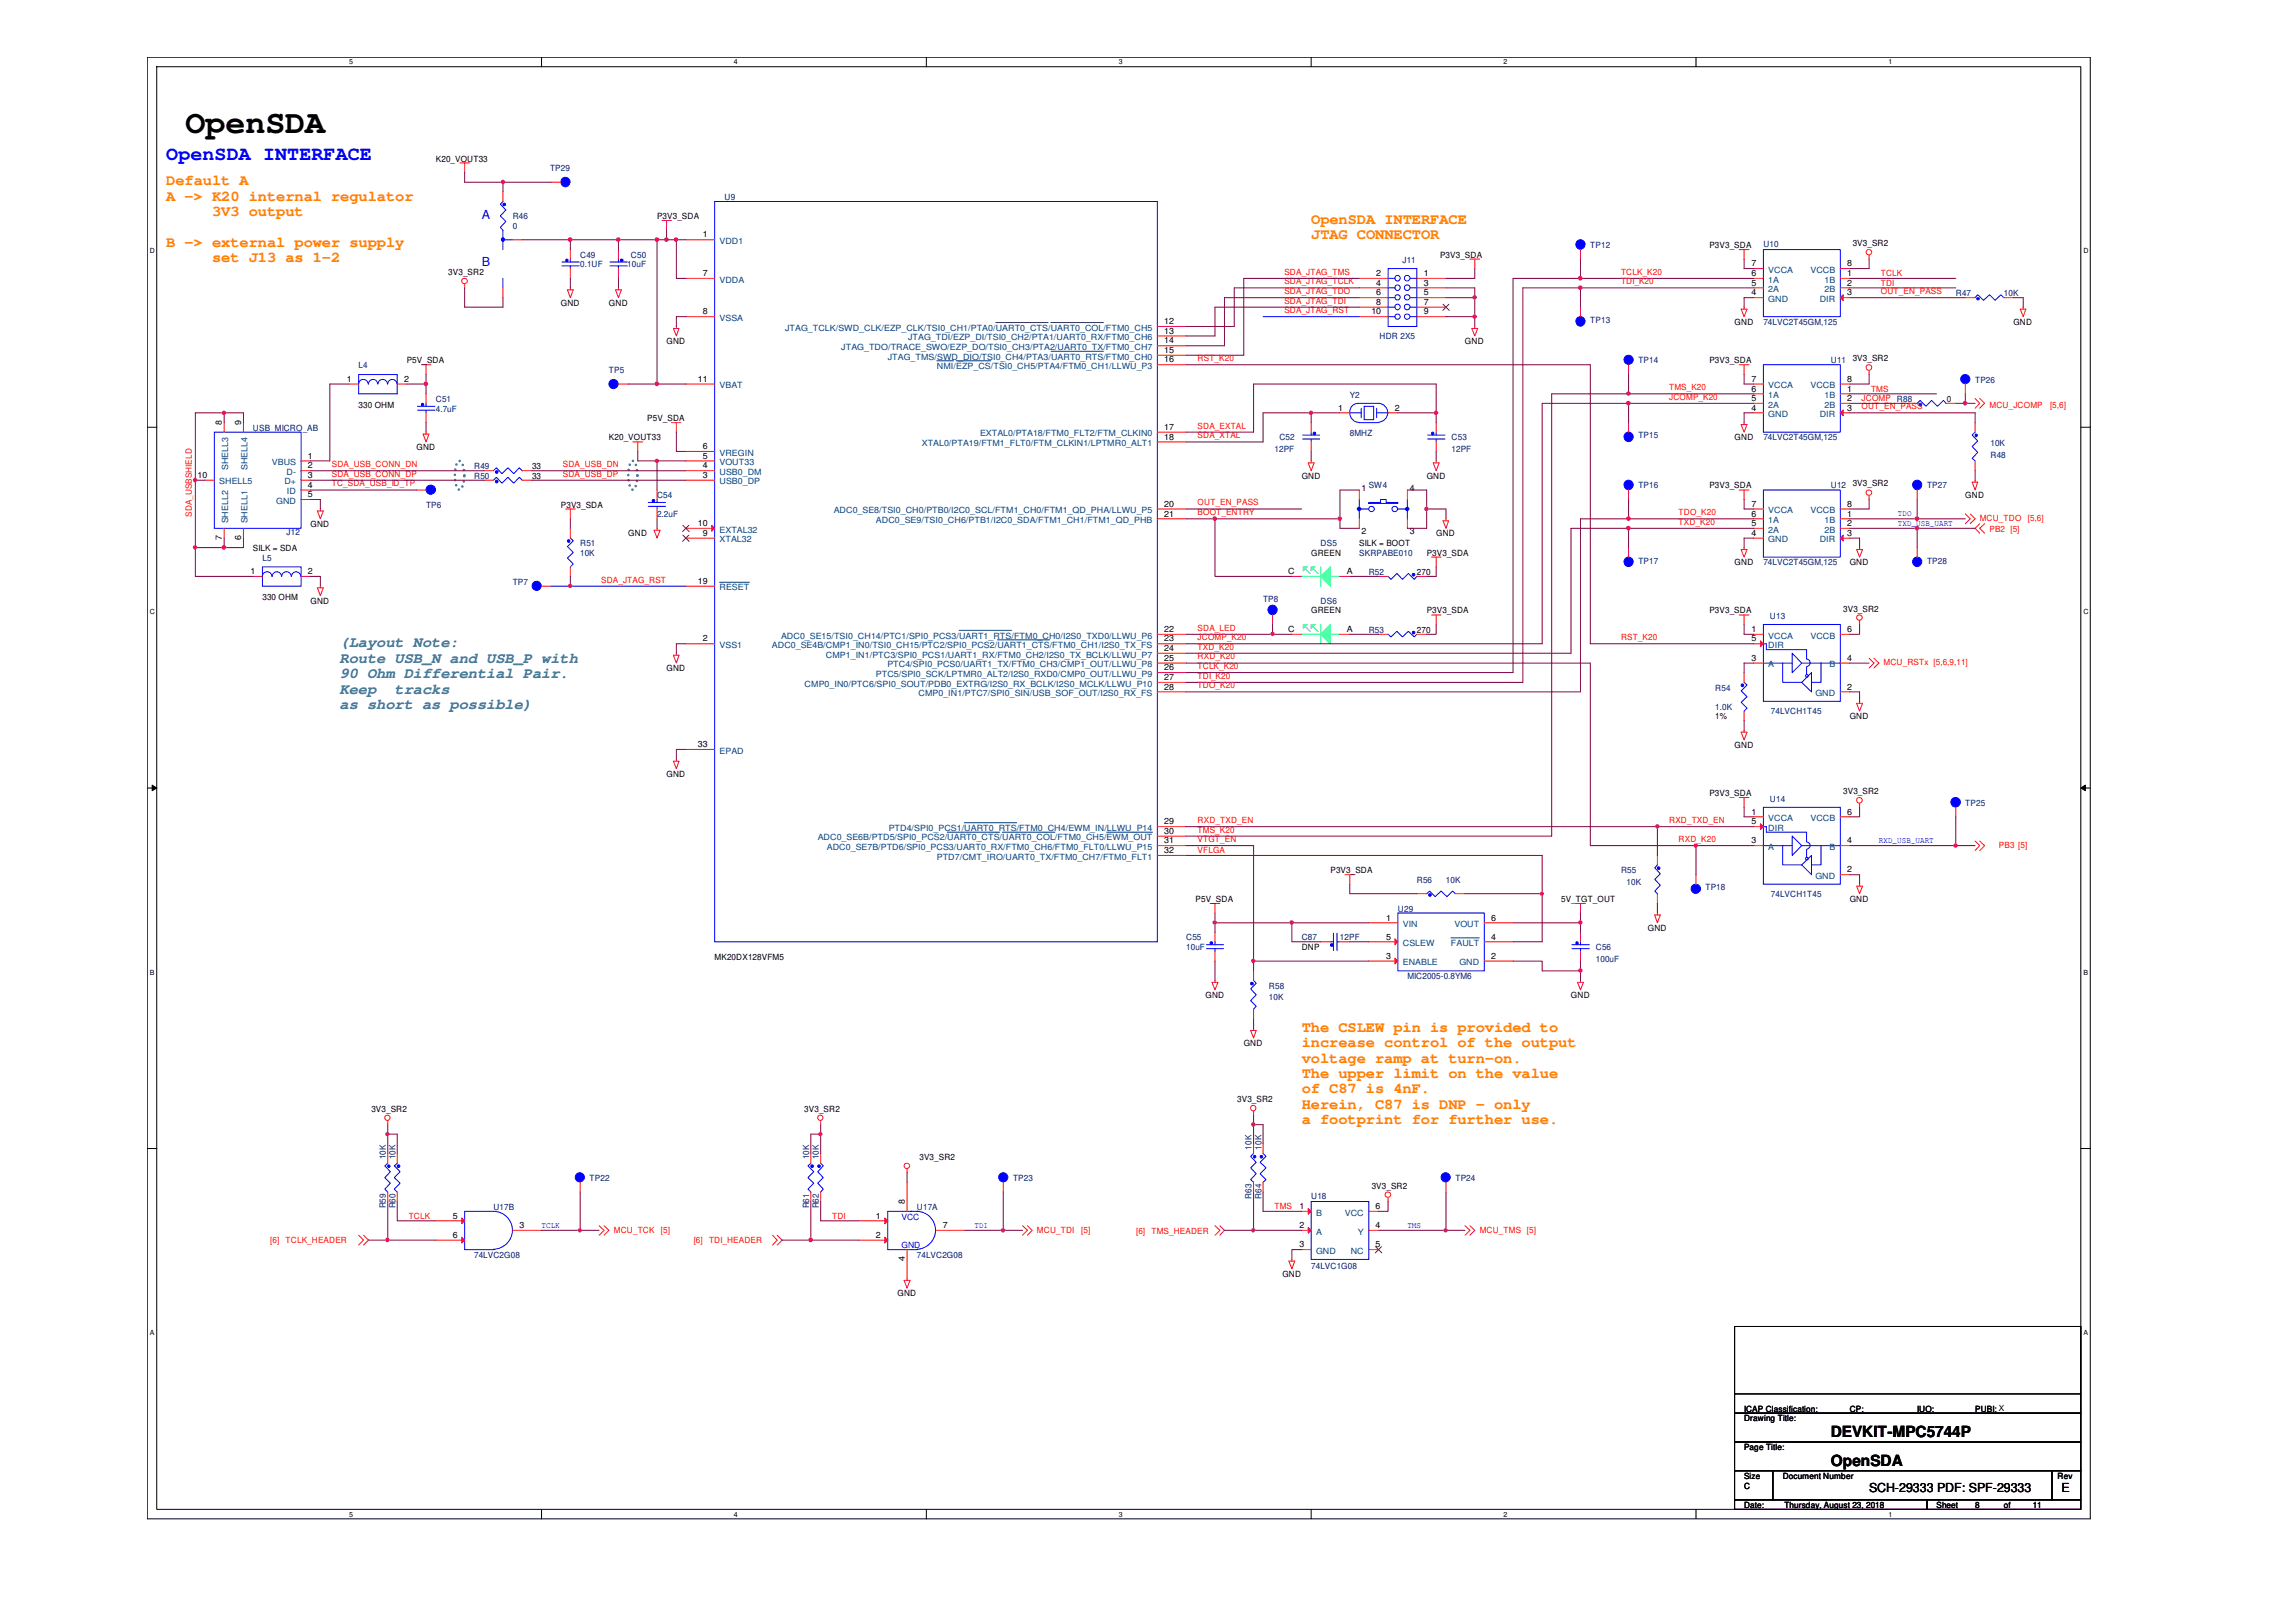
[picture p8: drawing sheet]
<svg xmlns="http://www.w3.org/2000/svg" width="297mm" height="210mm" viewBox="0 0 297 210" stroke-linecap="round" stroke-linejoin="round" font-family="sans-serif">
<defs><g id="words">
<text font-size="4.3" x="24" y="17.2">OpenSDA</text>
<text font-size="2.6" fill="#00f" x="21.5" y="20.7">OpenSDA INTERFACE</text>
<g font-size="2" fill="#ff8000">
<text x="21.5" y="24">Default A</text>
<text x="21.5" y="26">A -&gt; K20 internal regulator</text>
<text x="27.4" y="27.9">3V3 output</text>
<text x="169.6" y="29">OpenSDA INTERFACE</text>
<text x="21.5" y="31.9">B -&gt; external power supply</text>
<text x="27.4" y="33.9">set J13 as 1-2</text>
<text x="169.6" y="30.9">JTAG CONNECTOR</text>
<text x="168.4" y="133.5">The CSLEW pin is provided to</text>
<text x="168.4" y="135.5">increase control of the output</text>
<text x="168.4" y="137.5">voltage ramp at turn-on.</text>
<text x="168.4" y="139.5">The upper limit on the value</text>
<text x="168.4" y="141.5">of C87 is 4nF.</text>
<text x="168.4" y="143.5">Herein, C87 is DNP - only</text>
<text x="168.4" y="145.5">a footprint for further use.</text>
</g>
<g font-size="2" fill="#408080">
<text x="43.9" y="83.8">(Layout Note:</text>
<text x="43.9" y="85.8">Route USB_N and USB_P with</text>
<text x="43.9" y="87.8">90 Ohm Differential Pair.</text>
<text x="43.9" y="89.7">Keep</text>
<text x="51.1" y="89.7">tracks</text>
<text x="43.9" y="91.7">as short as possible)</text>
</g>
<g font-size="2">
<text x="236.9" y="186">DEVKIT-MPC5744P</text>
<text x="236.9" y="189.7">OpenSDA</text>
</g>
<g font-size="1.6" fill="#00f">
<text x="62.4" y="28.4">A</text>
<text x="62.4" y="34.5">B</text>
</g>
<g font-size="1.6">
<text x="241.8" y="193">SCH-29333 PDF: SPF-29333</text>
<text x="266.7" y="193">E</text>
</g>
<g font-size="1.1">
<text x="56.4" y="20.9">K20_VOUT33</text>
<text x="85" y="28.4">P3V3_SDA</text>
<text x="58" y="35.6">3V3_SR2</text>
<text x="90.9" y="30.7">1</text>
<text x="90.9" y="35.7">7</text>
<text x="178.1" y="35.7">2</text>
<text x="184.2" y="35.7">1</text>
<text x="186.3" y="33.4">P3V3_SDA</text>
<text x="221.1" y="32.1">P3V3_SDA</text>
<text x="226.6" y="35.7">6</text>
<text x="226.6" y="34.5">7</text>
<text x="239" y="35.7">1</text>
<text x="239" y="34.5">8</text>
<text x="239.7" y="31.8">3V3_SR2</text>
<text x="72.6" y="39.6">GND</text>
<text x="78.8" y="39.6">GND</text>
<text x="90.9" y="40.7">8</text>
<text x="150.6" y="42">12</text>
<text x="177.4" y="40.7">10</text>
<text x="178.1" y="37">4</text>
<text x="178.1" y="38.2">6</text>
<text x="178.1" y="39.5">8</text>
<text x="184.2" y="37">3</text>
<text x="184.2" y="38.2">5</text>
<text x="184.2" y="39.5">7</text>
<text x="184.2" y="40.7">9</text>
<text x="226.6" y="37">5</text>
<text x="226.6" y="38.2">4</text>
<text x="239" y="37">2</text>
<text x="239" y="38.2">3</text>
<text x="52.6" y="47">P5V_SDA</text>
<text x="86.2" y="44.5">GND</text>
<text x="150.6" y="44.4">14</text>
<text x="150.6" y="43.2">13</text>
<text x="150.6" y="45.7">15</text>
<text x="150.6" y="46.9">16</text>
<text x="189.5" y="44.5">GND</text>
<text x="221.1" y="47">P3V3_SDA</text>
<text x="224.4" y="42">GND</text>
<text x="239.7" y="46.8">3V3_SR2</text>
<text x="260.5" y="42">GND</text>
<text x="44.9" y="49.4">1</text>
<text x="46.4" y="52.7">330 OHM</text>
<text x="52.3" y="49.4">2</text>
<text x="90.3" y="49.4">11</text>
<text x="173.1" y="53.1">1</text>
<text x="180.5" y="53.1">2</text>
<text x="226.6" y="50.7">6</text>
<text x="226.6" y="49.4">7</text>
<text x="226.6" y="51.9">5</text>
<text x="226.6" y="53.1">4</text>
<text x="239" y="50.7">1</text>
<text x="239" y="51.9">2</text>
<text x="239" y="53.1">3</text>
<text x="239" y="49.4">8</text>
<text x="251.9" y="52">0</text>
<text x="28.7" y="55" transform="rotate(-90 28.7 55)">8</text>
<text x="31.2" y="55" transform="rotate(-90 31.2 55)">9</text>
<text x="39.8" y="59.4">1</text>
<text x="53.9" y="58.3">GND</text>
<text x="78.8" y="57">K20_VOUT33</text>
<text x="83.7" y="54.5">P5V_SDA</text>
<text x="90.9" y="58.1">6</text>
<text x="90.9" y="59.4">5</text>
<text x="150.6" y="56.9">18</text>
<text x="150.6" y="55.6">17</text>
<text x="224.4" y="57">GND</text>
<text x="25.6" y="61.8">10</text>
<text x="39.8" y="63.1">4</text>
<text x="39.8" y="60.6">2</text>
<text x="39.8" y="64.3">5</text>
<text x="39.8" y="61.8">3</text>
<text x="68.8" y="62">33</text>
<text x="68.8" y="60.7">33</text>
<text x="72.6" y="65.7">P3V3_SDA</text>
<text x="90.9" y="60.6">4</text>
<text x="90.9" y="61.8">3</text>
<text x="150.6" y="65.6">20</text>
<text x="168.4" y="62">GND</text>
<text x="176.1" y="63.5">1</text>
<text x="182.4" y="63.5">4</text>
<text x="184.6" y="62">GND</text>
<text x="221.1" y="63.2">P3V3_SDA</text>
<text x="226.6" y="65.6">7</text>
<text x="239" y="65.6">8</text>
<text x="239.7" y="62.9">3V3_SR2</text>
<text x="254.3" y="64.5">GND</text>
<text x="28.7" y="69.9" transform="rotate(-90 28.7 69.9)">7</text>
<text x="31.2" y="69.9" transform="rotate(-90 31.2 69.9)">6</text>
<text x="32.7" y="71.3">SILK = SDA</text>
<text x="40.2" y="68.2">GND</text>
<text x="81.3" y="69.4">GND</text>
<text x="90.3" y="68.1">10</text>
<text x="90.9" y="69.3">9</text>
<text x="150.6" y="66.8">21</text>
<text x="169.6" y="71.9">GREEN</text>
<text x="175.9" y="70.7">SILK = BOOT</text>
<text x="176.1" y="69.1">2</text>
<text x="182.4" y="69.1">3</text>
<text x="184.6" y="71.9">P3V3_SDA</text>
<text x="185.8" y="69.4">GND</text>
<text x="226.6" y="66.8">6</text>
<text x="226.6" y="68.1">5</text>
<text x="226.6" y="69.3">4</text>
<text x="239" y="66.8">1</text>
<text x="239" y="68.1">2</text>
<text x="239" y="69.3">3</text>
<text x="32.4" y="74.3">1</text>
<text x="34" y="77.6">330 OHM</text>
<text x="39.8" y="74.3">2</text>
<text x="90.3" y="75.6">19</text>
<text x="166.7" y="74.3">C</text>
<text x="174.2" y="74.3">A</text>
<text x="183.3" y="74.4">270</text>
<text x="224.4" y="73.2">GND</text>
<text x="239.3" y="73.2">GND</text>
<text x="40.2" y="78.1">GND</text>
<text x="90.9" y="83">2</text>
<text x="150.6" y="83">23</text>
<text x="150.6" y="81.8">22</text>
<text x="166.7" y="81.8">C</text>
<text x="169.6" y="79.4">GREEN</text>
<text x="174.2" y="81.8">A</text>
<text x="183.3" y="81.9">270</text>
<text x="184.6" y="79.4">P3V3_SDA</text>
<text x="221.1" y="79.4">P3V3_SDA</text>
<text x="226.6" y="81.8">1</text>
<text x="226.6" y="83">5</text>
<text x="238.5" y="79.2">3V3_SR2</text>
<text x="239" y="81.8">6</text>
<text x="86.2" y="86.9">GND</text>
<text x="150.6" y="88">27</text>
<text x="150.6" y="86.7">26</text>
<text x="150.6" y="84.2">24</text>
<text x="150.6" y="85.5">25</text>
<text x="150.6" y="89.2">28</text>
<text x="226.6" y="85.5">3</text>
<text x="239" y="89.2">2</text>
<text x="239" y="85.5">4</text>
<text x="221.9" y="93.1">1%</text>
<text x="239.3" y="93.1">GND</text>
<text x="86.2" y="100.5">GND</text>
<text x="90.3" y="96.7">33</text>
<text x="224.4" y="96.8">GND</text>
<text x="150.6" y="106.7">29</text>
<text x="150.6" y="107.9">30</text>
<text x="221.1" y="103">P3V3_SDA</text>
<text x="226.6" y="105.4">1</text>
<text x="226.6" y="106.7">5</text>
<text x="238.5" y="102.8">3V3_SR2</text>
<text x="239" y="105.4">6</text>
<text x="150.6" y="109.1">31</text>
<text x="150.6" y="110.4">32</text>
<text x="172.1" y="113">P3V3_SDA</text>
<text x="226.6" y="109.1">3</text>
<text x="239" y="112.9">2</text>
<text x="239" y="109.1">4</text>
<text x="154.7" y="116.7">P5V_SDA</text>
<text x="179.3" y="119.1">1</text>
<text x="192.9" y="119.1">6</text>
<text x="202" y="116.7">5V_TGT_OUT</text>
<text x="239.3" y="116.7">GND</text>
<text x="92.5" y="124.2">MK20DX128VFM5</text>
<text x="168.4" y="122.9">DNP</text>
<text x="179.3" y="121.6">5</text>
<text x="179.3" y="124.1">3</text>
<text x="192.9" y="124.1">2</text>
<text x="192.9" y="121.6">4</text>
<text x="213.2" y="120.5">GND</text>
<text x="156" y="129.2">GND</text>
<text x="203.2" y="129.2">GND</text>
<text x="160.9" y="135.4">GND</text>
<text x="48" y="143.8">3V3_SR2</text>
<text x="104.1" y="143.8">3V3_SR2</text>
<text x="160.1" y="142.6">3V3_SR2</text>
<text x="117.1" y="155.9" transform="rotate(-90 117.1 155.9)">8</text>
<text x="119" y="150.1">3V3_SR2</text>
<text x="177.5" y="153.8">3V3_SR2</text>
<text x="58.6" y="157.7">5</text>
<text x="58.6" y="160.2">6</text>
<text x="67.2" y="158.9">3</text>
<text x="113.3" y="157.7">1</text>
<text x="113.3" y="160.2">2</text>
<text x="122" y="158.9">7</text>
<text x="168.1" y="161.4">3</text>
<text x="168.1" y="156.5">1</text>
<text x="168.1" y="158.9">2</text>
<text x="178" y="161.4">5</text>
<text x="178" y="156.5">6</text>
<text x="178" y="158.9">4</text>
<text x="116.1" y="167.8">GND</text>
<text x="117.1" y="163.2" transform="rotate(-90 117.1 163.2)">4</text>
<text x="165.9" y="165.3">GND</text>
<text x="225.6" y="183.9">Drawing Title:</text>
<text x="225.6" y="182.7">ICAP Classification:</text>
<text x="239.3" y="182.7">CP:</text>
<text x="248" y="182.7">IUO:</text>
<text x="255.5" y="182.7">PUBI: X</text>
<text x="255.5" y="182.7">PUBI:</text>
<text x="225.6" y="191.4">Size</text>
<text x="225.6" y="187.7">Page Title:</text>
<text x="230.6" y="191.4">Document Number</text>
<text x="266.2" y="191.4">Rev</text>
<text x="225.6" y="195.2">Date:</text>
<text x="225.6" y="192.7">C</text>
<text x="230.8" y="195.2">Thursday, August 23, 2018</text>
<text x="250.5" y="195.2">Sheet</text>
<text x="255.5" y="195.2">8</text>
<text x="259.2" y="195.2">of</text>
<text x="263" y="195.2">11</text>
</g>
<g font-size="1.1" fill="#000080">
<text x="71.2" y="22.1">TP29</text>
<text x="66.3" y="28.4">R46</text>
<text x="66.3" y="29.6">0</text>
<text x="93.7" y="25.9">U9</text>
<text x="75.1" y="33.4">C49</text>
<text x="75.1" y="34.6">0.1UF</text>
<text x="81.2" y="34.6">10uF</text>
<text x="81.6" y="33.4">C50</text>
<text x="181.4" y="34.1">J11</text>
<text x="205.7" y="32.1">TP12</text>
<text x="228.1" y="32">U10</text>
<text x="205.7" y="41.8">TP13</text>
<text x="253" y="38.3">R47</text>
<text x="259.2" y="38.3">10K</text>
<text x="46.4" y="47.7">L4</text>
<text x="178.5" y="43.8">HDR 2X5</text>
<text x="212" y="47">TP14</text>
<text x="228.1" y="42">74LVC2T45GM,125</text>
<text x="236.9" y="47">U11</text>
<text x="56.4" y="52">C51</text>
<text x="56.4" y="53.3">4.7uF</text>
<text x="78.8" y="48.3">TP5</text>
<text x="174.6" y="51.5">Y2</text>
<text x="245.4" y="52">R88</text>
<text x="255.5" y="49.5">TP26</text>
<text x="32.7" y="55.8">USB_MICRO_AB</text>
<text x="164.9" y="58.5">12PF</text>
<text x="165.5" y="57">C52</text>
<text x="174.6" y="56.4">8MHZ</text>
<text x="187.8" y="57">C53</text>
<text x="187.8" y="58.5">12PF</text>
<text x="212" y="56.7">TP15</text>
<text x="228.1" y="57">74LVC2T45GM,125</text>
<text x="257.5" y="59.2">R48</text>
<text x="257.5" y="57.7">10K</text>
<text x="55.1" y="65.7">TP6</text>
<text x="61.3" y="62">R50</text>
<text x="61.3" y="60.7">R49</text>
<text x="85" y="64.5">C54</text>
<text x="177.1" y="63.2">SW4</text>
<text x="212" y="63.2">TP16</text>
<text x="236.9" y="63.2">U12</text>
<text x="249.3" y="63.2">TP27</text>
<text x="37.1" y="69.2">J12</text>
<text x="75.1" y="70.7">R51</text>
<text x="75.1" y="71.9">10K</text>
<text x="85" y="66.9">2.2uF</text>
<text x="170.9" y="70.7">DS5</text>
<text x="175.9" y="71.9">SKRPABE010</text>
<text x="34" y="72.6">L5</text>
<text x="66.3" y="75.6">TP7</text>
<text x="163.4" y="77.9">TP8</text>
<text x="177.1" y="74.4">R52</text>
<text x="212" y="72.9">TP17</text>
<text x="228.1" y="73.2">74LVC2T45GM,125</text>
<text x="249.3" y="72.9">TP28</text>
<text x="170.9" y="78.1">DS6</text>
<text x="177.1" y="81.9">R53</text>
<text x="229" y="80.1">U13</text>
<text x="221.9" y="89.4">R54</text>
<text x="221.9" y="91.8">1.0K</text>
<text x="229.1" y="92.5">74LVCH1T45</text>
<text x="229" y="103.8">U14</text>
<text x="254.3" y="104.3">TP25</text>
<text x="209.7" y="113">R55</text>
<text x="180.8" y="118">U29</text>
<text x="183.3" y="114.3">R56</text>
<text x="187.1" y="114.3">10K</text>
<text x="210.4" y="114.5">10K</text>
<text x="220.6" y="115.2">TP18</text>
<text x="229.1" y="116.1">74LVCH1T45</text>
<text x="153.5" y="121.7">C55</text>
<text x="153.5" y="122.9">10uF</text>
<text x="168.4" y="121.7">C87</text>
<text x="173.4" y="121.7">12PF</text>
<text x="206.5" y="122.9">C56</text>
<text x="206.5" y="124.5">100uF</text>
<text x="164.2" y="127.9">R58</text>
<text x="164.2" y="129.4">10K</text>
<text x="182.1" y="126.7">MIC2005-0.8YM6</text>
<text x="161.9" y="148.8" transform="rotate(-90 161.9 148.8)">10K</text>
<text x="163.2" y="148.8" transform="rotate(-90 163.2 148.8)">10K</text>
<text x="49.9" y="150" transform="rotate(-90 49.9 150)">10K</text>
<text x="51.2" y="150" transform="rotate(-90 51.2 150)">10K</text>
<text x="76.3" y="152.8">TP22</text>
<text x="104.7" y="150" transform="rotate(-90 104.7 150)">10K</text>
<text x="105.9" y="150" transform="rotate(-90 105.9 150)">10K</text>
<text x="131.1" y="152.8">TP23</text>
<text x="161.9" y="155.1" transform="rotate(-90 161.9 155.1)">R63</text>
<text x="163.2" y="155.1" transform="rotate(-90 163.2 155.1)">R64</text>
<text x="169.6" y="155.2">U18</text>
<text x="188.3" y="152.8">TP24</text>
<text x="49.9" y="156.4" transform="rotate(-90 49.9 156.4)">R59</text>
<text x="51.2" y="156.4" transform="rotate(-90 51.2 156.4)">R60</text>
<text x="63.8" y="156.5">U17B</text>
<text x="104.7" y="156.4" transform="rotate(-90 104.7 156.4)">R61</text>
<text x="105.9" y="156.4" transform="rotate(-90 105.9 156.4)">R62</text>
<text x="118.6" y="156.5">U17A</text>
<text x="61.3" y="162.8">74LVC2G08</text>
<text x="118.6" y="162.8">74LVC2G08</text>
<text x="169.6" y="164.2">74LVC1G08</text>
</g>
<g font-size="1.1" fill="#004080">
<text x="93.1" y="31.6">VDD1</text>
<text x="228.8" y="35.3">VCCA</text>
<text x="234.2" y="35.3">VCCB</text>
<text x="93.1" y="36.6">VDDA</text>
<text x="93.1" y="41.5">VSSA</text>
<text x="228.8" y="36.6">1A</text>
<text x="228.8" y="37.8">2A</text>
<text x="228.8" y="39.1">GND</text>
<text x="235.4" y="39.1">DIR</text>
<text x="236.1" y="36.6">1B</text>
<text x="236.1" y="37.8">2B</text>
<text x="101.6" y="42.8">JTAG_TCLK/SWD_CLK/EZP_CLK/TSI0_CH1/PTA0/UART0_CTS/UART0_COL/FTM0_CH5</text>
<text x="108.8" y="45.3">JTAG_TDO/TRACE_SWO/EZP_DO/TSI0_CH3/PTA2/UART0_TX/FTM0_CH7</text>
<text x="114.9" y="46.5">JTAG_TMS/SWD_DIO/TSI0_CH4/PTA3/UART0_RTS/FTM0_CH0</text>
<text x="117.5" y="44">JTAG_TDI/EZP_DI/TSI0_CH2/PTA1/UART0_RX/FTM0_CH6</text>
<text x="121.2" y="47.8">NMI/EZP_CS/TSI0_CH5/PTA4/FTM0_CH1/LLWU_P3</text>
<text x="93.1" y="50.2">VBAT</text>
<text x="228.8" y="51.5">1A</text>
<text x="228.8" y="50.2">VCCA</text>
<text x="228.8" y="52.7">2A</text>
<text x="228.8" y="54">GND</text>
<text x="234.2" y="50.2">VCCB</text>
<text x="235.4" y="54">DIR</text>
<text x="236.1" y="51.5">1B</text>
<text x="236.1" y="52.7">2B</text>
<text x="93.1" y="59">VREGIN</text>
<text x="119.3" y="57.7">XTAL0/PTA19/FTM1_FLT0/FTM_CLKIN1/LPTMR0_ALT1</text>
<text x="126.8" y="56.5">EXTAL0/PTA18/FTM0_FLT2/FTM_CLKIN0</text>
<text x="28.4" y="62.7">SHELL5</text>
<text x="29.5" y="60.8" transform="rotate(-90 29.5 60.8)">SHELL3</text>
<text x="32" y="60.8" transform="rotate(-90 32 60.8)">SHELL4</text>
<text x="35.2" y="60.2">VBUS</text>
<text x="35.7" y="65.2">GND</text>
<text x="36.8" y="62.7">D+</text>
<text x="37.1" y="61.5">D-</text>
<text x="37.1" y="64">ID</text>
<text x="93.1" y="60.2">VOUT33</text>
<text x="93.1" y="61.5">USB0_DM</text>
<text x="93.1" y="62.7">USB0_DP</text>
<text x="29.5" y="67.7" transform="rotate(-90 29.5 67.7)">SHELL2</text>
<text x="32" y="67.7" transform="rotate(-90 32 67.7)">SHELL1</text>
<text x="93.1" y="68.9">EXTAL32</text>
<text x="93.1" y="70.2">XTAL32</text>
<text x="107.9" y="66.4">ADC0_SE8/TSI0_CH0/PTB0/I2C0_SCL/FTM1_CH0/FTM1_QD_PHA/LLWU_P5</text>
<text x="113.3" y="67.7">ADC0_SE9/TSI0_CH6/PTB1/I2C0_SDA/FTM1_CH1/FTM1_QD_PHB</text>
<text x="228.8" y="67.7">1A</text>
<text x="228.8" y="66.4">VCCA</text>
<text x="228.8" y="68.9">2A</text>
<text x="228.8" y="70.2">GND</text>
<text x="234.2" y="66.4">VCCB</text>
<text x="235.4" y="70.2">DIR</text>
<text x="236.1" y="67.7">1B</text>
<text x="236.1" y="68.9">2B</text>
<text x="93.1" y="76.4">RESET</text>
<text x="93.1" y="83.9">VSS1</text>
<text x="99.9" y="83.9">ADC0_SE4B/CMP1_IN0/TSI0_CH15/PTC2/SPI0_PCS2/UART1_CTS/FTM0_CH1/I2S0_TX_FS</text>
<text x="101" y="82.6">ADC0_SE15/TSI0_CH14/PTC1/SPI0_PCS3/UART1_RTS/FTM0_CH0/I2S0_TXD0/LLWU_P6</text>
<text x="228.8" y="82.6">VCCA</text>
<text x="228.8" y="83.9">DIR</text>
<text x="234.2" y="82.6">VCCB</text>
<text x="104.1" y="88.9">CMP0_IN0/PTC6/SPI0_SOUT/PDB0_EXTRG/I2S0_RX_BCLK/I2S0_MCLK/LLWU_P10</text>
<text x="106.8" y="85.1">CMP1_IN1/PTC3/SPI0_PCS1/UART1_RX/FTM0_CH2/I2S0_TX_BCLK/LLWU_P7</text>
<text x="113.3" y="87.6">PTC5/SPI0_SCK/LPTMR0_ALT2/I2S0_RXD0/CMP0_OUT/LLWU_P9</text>
<text x="114.8" y="86.4">PTC4/SPI0_PCS0/UART1_TX/FTM0_CH3/CMP1_OUT/LLWU_P8</text>
<text x="228.8" y="86.4">A</text>
<text x="236.7" y="86.4">B</text>
<text x="118.8" y="90.1">CMP0_IN1/PTC7/SPI0_SIN/USB_SOF_OUT/I2S0_RX_FS</text>
<text x="234.9" y="90.1">GND</text>
<text x="93.1" y="97.5">EPAD</text>
<text x="115" y="107.5">PTD4/SPI0_PCS1/UART0_RTS/FTM0_CH4/EWM_IN/LLWU_P14</text>
<text x="228.8" y="106.3">VCCA</text>
<text x="228.8" y="107.5">DIR</text>
<text x="234.2" y="106.3">VCCB</text>
<text x="105.8" y="108.8">ADC0_SE6B/PTD5/SPI0_PCS2/UART0_CTS/UART0_COL/FTM0_CH5/EWM_OUT</text>
<text x="107" y="110">ADC0_SE7B/PTD6/SPI0_PCS3/UART0_RX/FTM0_CH6/FTM0_FLT0/LLWU_P15</text>
<text x="121.2" y="111.3">PTD7/CMT_IRO/UART0_TX/FTM0_CH7/FTM0_FLT1</text>
<text x="228.8" y="110">A</text>
<text x="234.9" y="113.7">GND</text>
<text x="236.7" y="110">B</text>
<text x="181.5" y="120">VIN</text>
<text x="188.2" y="120">VOUT</text>
<text x="181.5" y="122.4">CSLEW</text>
<text x="181.5" y="124.9">ENABLE</text>
<text x="187.7" y="122.4">FAULT</text>
<text x="188.8" y="124.9">GND</text>
<text x="170.3" y="157.3">B</text>
<text x="170.3" y="159.8">A</text>
<text x="174" y="157.3">VCC</text>
<text x="175.7" y="159.8">Y</text>
<text x="170.3" y="162.3">GND</text>
<text x="174.8" y="162.3">NC</text>
</g>
<g font-size="1.1" fill="#f00">
<text x="166.2" y="35.6">SDA_JTAG_TMS</text>
<text x="209.7" y="35.6">TCLK_K20</text>
<text x="243.3" y="35.8">TCLK</text>
<text x="166.2" y="40.5">SDA_JTAG_RST</text>
<text x="166.2" y="36.8">SDA_JTAG_TCLK</text>
<text x="166.2" y="39.3">SDA_JTAG_TDI</text>
<text x="166.2" y="38.1">SDA_JTAG_TDO</text>
<text x="209.7" y="36.8">TDI_K20</text>
<text x="243.3" y="37">TDI</text>
<text x="243.3" y="38.1">OUT_EN_PASS</text>
<text x="154.9" y="46.7">RST_K20</text>
<text x="215.9" y="50.5">TMS_K20</text>
<text x="215.9" y="51.7">JCOMP_K20</text>
<text x="240.8" y="53">OUT_EN_PASS</text>
<text x="240.8" y="51.9">JCOMP</text>
<text x="242.1" y="50.7">TMS</text>
<text x="257.4" y="52.7">MCU_JCOMP</text>
<text x="265.2" y="52.7">[5,6]</text>
<text x="154.9" y="55.5">SDA_EXTAL</text>
<text x="154.9" y="56.7">SDA_XTAL</text>
<text x="42.9" y="62.9">TC_SDA_USB_ID_TP</text>
<text x="42.9" y="61.7">SDA_USB_CONN_DP</text>
<text x="42.9" y="60.5">SDA_USB_CONN_DN</text>
<text x="72.8" y="60.5">SDA_USB_DN</text>
<text x="72.8" y="61.7">SDA_USB_DP</text>
<text x="154.9" y="65.4">OUT_EN_PASS</text>
<text x="24.8" y="66.9" transform="rotate(-90 24.8 66.9)">SDA_USBSHIELD</text>
<text x="154.9" y="66.7">BOOT_ENTRY</text>
<text x="217.2" y="66.7">TDO_K20</text>
<text x="217.2" y="67.9">TXD_K20</text>
<text x="256.1" y="67.4">MCU_TDO</text>
<text x="257.4" y="68.8">PB2 [5]</text>
<text x="262.3" y="67.4">[5,6]</text>
<text x="77.8" y="75.4">SDA_JTAG_RST</text>
<text x="154.9" y="81.6">SDA_LED</text>
<text x="154.9" y="82.8">JCOMP_K20</text>
<text x="209.7" y="82.8">RST_K20</text>
<text x="154.9" y="84.1">TXD_K20</text>
<text x="154.9" y="85.3">RXD_K20</text>
<text x="154.9" y="86.6">TCLK_K20</text>
<text x="154.9" y="87.8">TDI_K20</text>
<text x="154.9" y="89.1">TDO_K20</text>
<text x="243.7" y="86.1">MCU_RSTx [5,6,9,11]</text>
<text x="154.9" y="106.5">RXD_TXD_EN</text>
<text x="154.9" y="107.7">TMS_K20</text>
<text x="215.9" y="106.5">RXD_TXD_EN</text>
<text x="154.9" y="109">VTGT_EN</text>
<text x="154.9" y="110.4">VFLGA</text>
<text x="217.2" y="109">RXD_K20</text>
<text x="258.6" y="109.8">PB3 [5]</text>
<text x="35" y="160.9">[6]</text>
<text x="37" y="160.9">TCLK_HEADER</text>
<text x="52.9" y="157.7">TCLK</text>
<text x="79.4" y="159.6">MCU_TCK</text>
<text x="85.5" y="159.6">[5]</text>
<text x="89.7" y="160.9">[6]</text>
<text x="91.7" y="160.9">TDI_HEADER</text>
<text x="107.7" y="157.7">TDI</text>
<text x="134.2" y="159.6">MCU_TDI</text>
<text x="139.9" y="159.6">[5]</text>
<text x="147" y="159.7">[6]</text>
<text x="149" y="159.7">TMS_HEADER</text>
<text x="164.9" y="156.5">TMS</text>
<text x="191.4" y="159.6">MCU_TMS [5]</text>
</g>
<g font-size="1.1" fill="#00f">
<text x="245.5" y="68.1">TXD_USB_UART</text>
<text x="245.5" y="66.8">TDO</text>
<text x="243.1" y="109.1">RXD_USB_UART</text>
<text x="70.1" y="158.9">TCLK</text>
<text x="116.6" y="157.8">VCC</text>
<text x="116.6" y="161.5">GND</text>
<text x="126.1" y="158.9">TDI</text>
<text x="182.1" y="158.9">TMS</text>
</g>
<g font-size=".9">
<text x="45.2" y="8.3">5</text>
<text x="95" y="8.3">4</text>
<text x="144.7" y="8.3">3</text>
<text x="194.5" y="8.3">2</text>
<text x="244.3" y="8.3">1</text>
<text x="19.4" y="32.8">D</text>
<text x="269.5" y="32.8">D</text>
<text x="19.4" y="79.4">C</text>
<text x="269.5" y="79.4">C</text>
<text x="19.4" y="126.1">B</text>
<text x="269.5" y="126.1">B</text>
<text x="19.4" y="172.8">A</text>
<text x="269.5" y="172.8">A</text>
<text x="45.2" y="196.3">5</text>
<text x="95" y="196.3">4</text>
<text x="144.7" y="196.3">3</text>
<text x="194.5" y="196.3">2</text>
<text x="244.3" y="196.3">1</text>
</g>
</g></defs>
<path d="M19 7.4h251.4v189.2h-251.4zM20.3 8.6h248.9v186.7h-248.9z" fill="none" stroke="#000" stroke-width=".13"/>
<g fill="#fff">
<path d="M45.2 7.5h.5v1.1h-.5z"/>
<path d="M45.2 195.5h.5v1h-.5z"/>
</g>
<path d="M70.1 7.4v1.2M70.1 195.3v1.3" fill="none" stroke="#000" stroke-width=".13"/>
<g fill="#fff">
<path d="M95 7.5h.5v1.1h-.5z"/>
<path d="M95 195.5h.5v1h-.5z"/>
</g>
<path d="M119.8 7.4v1.2M119.8 195.3v1.3" fill="none" stroke="#000" stroke-width=".13"/>
<g fill="#fff">
<path d="M144.7 7.5h.5v1.1h-.5z"/>
<path d="M144.7 195.5h.5v1h-.5z"/>
</g>
<path d="M169.6 7.4v1.2M169.6 195.3v1.3" fill="none" stroke="#000" stroke-width=".13"/>
<g fill="#fff">
<path d="M194.5 7.5h.5v1.1h-.5z"/>
<path d="M194.5 195.5h.5v1h-.5z"/>
</g>
<path d="M219.4 7.4v1.2M219.4 195.3v1.3" fill="none" stroke="#000" stroke-width=".13"/>
<g fill="#fff">
<path d="M244.3 7.5h.5v1.1h-.5z"/>
<path d="M244.3 195.5h.5v1h-.5z"/>
<path d="M19.4 32h.6v1h-.6z"/>
<path d="M269.5 32h.7v1h-.7z"/>
<path d="M19.4 78.6h.6v1h-.6z"/>
<path d="M269.5 78.6h.7v1h-.7z"/>
</g>
<path d="M19.1 55.3h1.2M269.2 55.3h1.2" fill="none" stroke="#000" stroke-width=".13"/>
<g fill="#fff">
<path d="M19.4 125.3h.6v1h-.6z"/>
<path d="M269.5 125.3h.6v1h-.6z"/>
</g>
<path d="M19.1 102h1.2M19.7 101.6l.6 .4-.6 .3zM269.2 102l.6-.4v.7zM269.2 102h1.2" fill="none" stroke="#000" stroke-width=".13"/>
<path d="M19.7 101.6l.6 .4-.6 .3zM269.2 102l.6-.4v.7z" fill="#000"/>
<g fill="#fff">
<path d="M19.4 172h.5v1h-.5z"/>
<path d="M269.5 172h.6v1h-.6z"/>
</g>
<path d="M19.1 148.6h1.2M269.2 148.6h1.2M224.4 171.7h44.8v11.2h-44.8zM224.4 180.4h44.8M224.4 182.9h44.8v3.7h-44.8zM224.4 186.6h44.8v3.7h-44.8zM224.4 190.3h5v3.8h-5zM224.4 194.1h24.9v1.2h-24.9zM229.4 190.3h36.1v3.8h-36.1zM249.3 194.1h19.9v1.2h-19.9zM265.5 190.3h3.7v3.8h-3.7z" fill="none" stroke="#000" stroke-width=".13"/>
<path d="M59.2 59.7l.2-.1a1.31 1.31 0 0 1 .6 1.3 3.7 3.7 0 0 1-.4 2.4l-.2 .1a1.34 1.34 0 0 1-.5-1.3 3.9 3.9 0 0 1 .3-2.4zM81.7 59.7l.2-.1a1.38 1.38 0 0 1 .5 1.3 3.9 3.9 0 0 1-.4 2.4l-.1 .1a1.34 1.34 0 0 1-.6-1.3 3.9 3.9 0 0 1 .4-2.4z" fill="none" stroke="#408080" stroke-width=".34" stroke-dasharray="0 .7"/>
<g fill="none" stroke="#f00" stroke-width=".13">
<path d="M59.5 21.1h1.2M60.1 21.1v1.2M60.1 36.7v.6M73.4 37.5h.8l-.4 1zM73.8 37.3v.2M79.6 37.5h.8l-.4 1zM80 37.3v.2M85.6 28.5h1.3M86.2 28.5v1.3M190.2 33.5h1.2M190.8 33.5v1.3M225 32.3h1.3"/>
<path d="M225.6 39.8v.2M225.6 32.3v1.2M241.8 33v.5M261.7 39.8v.2M54.5 47.2h1.3M54.7 56.2h.8l-.4 1zM55.1 47.2v1.3M55.1 55.9v.3M81.9 57.2h1.2M82.5 57.2v1.2M86.9 54.7h1.2M87.1 42.5h.7l-.3 1z"/>
<path d="M87.5 54.7v1.2M87.5 42.2v.3M169.2 59.9h.8l-.4 1zM169.6 59.6v.3M185.4 59.9h.8l-.4 1zM185.8 59.6v.3M190.4 42.5h.8l-.4 1zM190.8 42.2v.3M225 47.2h1.3M225.3 40h.7l-.4 1zM225.3 54.9h.7l-.4 1zM225.6 54.7v.2"/>
<path d="M225.6 47.2v1.3M241.8 48v.5M255.5 51.6l.6 .6-.6 .6M256.1 51.6l.7 .6-.7 .6M261.4 40h.7l-.4 1zM32.7 74.6h1.3M38.9 74.6h1.3M41.1 76.1h.7l-.4 1zM41.1 66.1h.7l-.4 1zM41.4 75.9v.2M41.4 65.9v.2M73.2 65.9h1.2"/>
<path d="M73.8 65.9v1.2M84.6 68.6h.8l-.4 1zM85 68.4v.2M185.2 79.6h1.2M185.2 72.1h1.2M185.8 79.6v1.2M185.8 72.1v1.3M186.7 67.4h.7l-.3 1zM187.1 67.1v.3M225 63.4h1.3M225 79.6h1.3M225.3 71.1h.7l-.4 1z"/>
<path d="M225.6 70.9v.2M225.6 63.4v1.2M225.6 79.6v1.2M240.2 71.1h.8l-.4 1zM240.6 70.9v.2M241.8 64.1v.5M254.3 66.5l.6 .6-.6 .7M254.9 66.5l.6 .6-.6 .7M255.1 62.4h.8l-.4 1zM255.5 62.1v.3M256.1 67.8l-.6 .6 .6 .6M256.8 67.8l-.7 .6 .7 .6"/>
<path d="M87.1 98.5h.7l-.3 1zM87.1 84.8h.7l-.3 1zM87.5 98.3v.2M87.5 84.5v.3M225.3 94.7h.7l-.4 1.1zM225.6 94.5v.2M240.2 91h.8l-.4 1zM240.6 90.8v.2M240.6 80.3v.5M241.8 85.2l.6 .6-.6 .6M242.4 85.2l.7 .6-.7 .6M156.5 116.9h1.3"/>
<path d="M157.2 116.9v1.3M174 113.2h1.2M174.6 113.2v1.2M203.9 116.9h1.2M204.5 116.9v1.3M214.1 118.4h.7l-.4 1zM214.4 118.2v.2M225 103.2h1.3M225.6 103.2v1.3M240.2 114.7h.8l-.4 1zM240.6 114.4v.3M240.6 104v.5"/>
<path d="M255.5 108.8l.6 .6-.6 .7M256.1 108.8l.7 .6-.7 .7M156.8 127.1h.8l-.4 1zM157.2 126.9v.2M161.8 133.3h.7l-.3 1zM162.2 133.1v.2M204.1 127.1h.8l-.4 1zM204.5 126.9v.2M46.4 159.9l.6 .6-.6 .6M47 159.9l.7 .6-.7 .6M50.2 145v.5M77.5 158.6l.6 .6-.6 .7"/>
<path d="M78.1 158.6l.7 .6-.7 .7M99.9 159.9l.6 .6-.6 .6M100.5 159.9l.7 .6-.7 .6M106.2 145v.5M117.3 151.3v.5M132.3 158.6l.6 .6-.6 .7M132.9 158.6l.6 .6-.6 .7M157.2 158.6l.6 .6-.6 .7M157.8 158.6l.6 .6-.6 .7M162.2 143.8v.5M179.6 155v.5M189.5 158.6l.7 .6-.7 .7"/>
<path d="M190.2 158.6l.6 .6-.6 .7M117 165.7h.7l-.4 1zM117.3 165.4v.3M166.8 163.2h.7l-.4 1zM167.1 163v.2"/>
<circle cx="60.1" cy="36.4" r=".36"/>
<circle cx="241.8" cy="32.6" r=".36"/>
<circle cx="241.8" cy="47.6" r=".37"/>
<circle cx="240.6" cy="79.9" r=".36"/>
<circle cx="241.8" cy="63.7" r=".36"/>
<circle cx="240.6" cy="103.6" r=".37"/>
<circle cx="50.1" cy="144.6" r=".34"/>
<circle cx="106.1" cy="144.6" r=".34"/>
<circle cx="117.3" cy="150.9" r=".36"/>
<circle cx="162.1" cy="143.4" r=".35"/>
<circle cx="179.6" cy="154.6" r=".36"/>
</g>
<path d="M34 73.4h4.9v2.5h-4.9zM35.2 74.6a.61 .61 0 0 0-.6-.6 .61 .61 0 0 0-.6 .6M36.4 74.6a.59 .59 0 0 0-.6-.6 .59 .59 0 0 0-.6 .6M37.7 74.6a.61 .61 0 0 0-.6-.6 .61 .61 0 0 0-.7 .6M38.9 74.6a.59 .59 0 0 0-.6-.6 .59 .59 0 0 0-.6 .6" fill="none" stroke="#00f" stroke-width=".13"/>
<circle cx="248" cy="72.7" r=".6" fill="#00f"/>
<g fill="none" stroke="#00f" stroke-width=".13">
<path d="M228.1 63.4h10v8.7h-10z"/>
<circle cx="248" cy="72.7" r=".6"/>
</g>
<path d="M226.9 67.1h1.2M226.9 65.9h1.2M226.9 68.4h1.2M238.1 65.9h1.2M248 70.9v1.2" fill="none" stroke="#f00" stroke-width=".13"/>
<path d="M238.1 69.6l.4-.3v.7z" fill="#f00"/>
<path d="M226.9 69.6h1.2M238.1 69.6l.4-.3v.7zM238.1 69.6h1.2M238.1 67.1h1.2M238.1 68.4h1.2" fill="none" stroke="#f00" stroke-width=".13"/>
<path d="M184.6 115.7l.4-.4 .7 .7 .7-.7 .8 .7 .7-.7 .4 .4" fill="none" stroke="#00f" stroke-width=".13"/>
<path d="M184.9 115.7h.2v.2h-.2z" fill-rule="evenodd" fill="#00f"/>
<path d="M184.9 115.7h.2v.2h-.2z" fill="none" stroke="#00f" stroke-width=".13"/>
<path d="M183.3 115.7h1.3M188.3 115.7h1.2" fill="none" stroke="#f00" stroke-width=".13"/>
<circle cx="79.4" cy="49.7" r=".59" fill="#00f"/>
<g fill="none" stroke="#00f" stroke-width=".13">
<path d="M184.7 56.8h2.2M184.7 56.3h2.2M185.8 56.8v.4"/>
<circle cx="79.4" cy="49.7" r=".59"/>
</g>
<path d="M80 49.7h1.3" fill="none" stroke="#f00" stroke-width=".13"/>
<path d="M185.2 56h.3v.2h-.3z" fill-rule="evenodd" fill="#00f"/>
<path d="M185.2 56h.3v.2h-.3zM185.8 55.9v.4M83.9 65.5h2.2M83.9 65h2.2M85 65.5v.4" fill="none" stroke="#00f" stroke-width=".13"/>
<path d="M185.8 54.7v1.2M185.8 57.2v1.2" fill="none" stroke="#f00" stroke-width=".13"/>
<path d="M84.4 64.7h.3v.2h-.3z" fill-rule="evenodd" fill="#00f"/>
<path d="M92.5 26.1h57.2v95.8h-57.2zM84.4 64.7h.3v.2h-.3zM85 64.6v.4" fill="none" stroke="#00f" stroke-width=".13"/>
<g fill="none" stroke="#f00" stroke-width=".13">
<path d="M88.7 31h3.8M88.7 36h3.8M88.7 41h3.8M88.7 49.7h3.8M88.7 58.4h3.8M88.7 59.6h3.8M149.7 42.2h3.8M149.7 43.5h3.8M149.7 44.7h3.8M149.7 46h3.8M149.7 47.2h3.8M149.7 55.9h3.8"/>
<path d="M149.7 57.2h3.8M85 63.4v1.2M85 65.9v1.2M88.7 60.9h3.8M88.7 62.1h3.8M149.7 65.9h3.8M149.7 67.1h3.8M88.7 83.3h3.8M149.7 83.3h3.8M149.7 84.5h3.8M149.7 85.8h3.8M149.7 87h3.8"/>
<path d="M149.7 88.3h3.8M149.7 89.5h3.8M149.7 107h3.8M149.7 108.2h3.8M149.7 109.4h3.8M149.7 110.7h3.8"/>
</g>
<path d="M121.2 46.7h2.2M123.7 46.7h4.5M128.8 41.7h6.8M135.9 41.7h6.8M136 45.5h6.7M129 82.8h6.8M122.6 107.7h6.7M124.8 106.5h6.7M129.7 107.7h6.8M143.2 107.7h5.9" fill="none" stroke="#004080" stroke-width=".13"/>
<path d="M92.1 68l.4 .4-.4 .3z" fill="#f00"/>
<path d="M88.7 68.4h3.8M88.7 69.6h3.8M88.7 75.9h3.8M92.1 68l.4 .4-.4 .3zM88.7 97h3.8M149.7 82.1h3.8M226.9 105.7h1.2M226.9 109.4h1.2M238.1 113.2h1.2M238.1 109.4h1.2" fill="none" stroke="#f00" stroke-width=".13"/>
<path d="M88.3 68l.9 .8M88.3 69.3l.9 .8M89.1 68l-.8 .8M89.1 69.3l-.8 .8" fill="none" stroke="#804000" stroke-width=".13"/>
<path d="M93.1 75.4h3.8M124.1 81.6h6.8" fill="none" stroke="#004080" stroke-width=".13"/>
<path d="M228.1 104.5h10v9.9h-10zM228.1 109.4h3.8M228.1 107h.4v.7h5.2v1.3a.47 .47 0 0 1 .5 .4 .47 .47 0 0 1-.5 .5M230.6 109.4v2.5h2.5M231.9 108.2l1.2 1.2-1.2 1.3zM233.1 111.9l1.3-1.2v2.5zM233.1 109.4h5M233.6 111h.3v.2h-.3zM233.7 109.9v1.1M235.6 109.4v2.5h-1.2" fill="none" stroke="#00f" stroke-width=".13"/>
<path d="M227.8 106.6l.3 .4-.3 .4z" fill="#f00"/>
<path d="M226.9 107h1.2M227.8 106.6l.3 .4-.3 .4zM238.1 105.7h1.2" fill="none" stroke="#f00" stroke-width=".13"/>
<path d="M248 52.2l.4-.4 .8 .8 .7-.8 .8 .8 .7-.8 .4 .4" fill="none" stroke="#00f" stroke-width=".13"/>
<path d="M248.3 52.2h.3v.3h-.3z" fill-rule="evenodd" fill="#00f"/>
<path d="M248.3 52.2h.3v.3h-.3z" fill="none" stroke="#00f" stroke-width=".13"/>
<path d="M246.8 52.2h1.2M251.8 52.2h1.2" fill="none" stroke="#f00" stroke-width=".13"/>
<circle cx="210.7" cy="56.5" r=".6" fill="#00f"/>
<circle cx="210.7" cy="56.5" r=".6" fill="none" stroke="#00f" stroke-width=".13"/>
<path d="M210.7 54.7v1.2" fill="none" stroke="#f00" stroke-width=".13"/>
<circle cx="253" cy="103.8" r=".62" fill="#00f"/>
<g fill="none" stroke="#00f" stroke-width=".13">
<path d="M255.5 55.9l-.4 .4 .8 .8-.8 .7 .8 .7-.8 .8 .4 .3"/>
<circle cx="253" cy="103.8" r=".62"/>
</g>
<path d="M253 104.5v1.2" fill="none" stroke="#f00" stroke-width=".13"/>
<path d="M255.6 56.2h.2v.3h-.2z" fill-rule="evenodd" fill="#00f"/>
<path d="M255.6 56.2h.2v.3h-.2zM214.4 111.9l-.3 .4 .7 .8-.7 .7 .7 .8-.7 .7 .3 .4" fill="none" stroke="#00f" stroke-width=".13"/>
<path d="M255.5 54.7v1.2M255.5 59.6v1.3" fill="none" stroke="#f00" stroke-width=".13"/>
<path d="M214.5 112.2h.2v.3h-.2z" fill-rule="evenodd" fill="#00f"/>
<path d="M179.6 82.1l.4 .3 .7-.7 .7 .7 .8-.7 .8 .7 .3-.3M214.5 112.2h.2v.3h-.2z" fill="none" stroke="#00f" stroke-width=".13"/>
<path d="M214.4 110.7v1.2M214.4 115.7v1.2" fill="none" stroke="#f00" stroke-width=".13"/>
<path d="M182.7 81.7h.3v.3h-.3z" fill-rule="evenodd" fill="#00f"/>
<path d="M168.5 56.8h2.2M168.5 56.3h2.2M169.6 56.8v.4M182.7 81.7h.3v.3h-.3z" fill="none" stroke="#00f" stroke-width=".13"/>
<path d="M178.4 82.1h1.2M183.3 82.1h1.3" fill="none" stroke="#f00" stroke-width=".13"/>
<path d="M169.9 56h.3v.2h-.3z" fill-rule="evenodd" fill="#00f"/>
<path d="M46.4 48.5h5v2.5h-5zM47.6 49.7a.61 .61 0 0 0-.6-.6 .61 .61 0 0 0-.6 .6M48.9 49.7a.59 .59 0 0 0-.6-.6 .59 .59 0 0 0-.6 .6M50.1 49.7a.61 .61 0 0 0-.6-.6 .61 .61 0 0 0-.6 .6M51.4 49.7a.59 .59 0 0 0-.6-.6 .59 .59 0 0 0-.6 .6M169.6 55.9v.4M169.9 56h.3v.2h-.3z" fill="none" stroke="#00f" stroke-width=".13"/>
<path d="M45.2 49.7h1.2M51.4 49.7h1.2M169.6 54.7v1.2M169.6 57.2v1.2" fill="none" stroke="#f00" stroke-width=".13"/>
<circle cx="204.5" cy="31.6" r=".6" fill="#00f"/>
<g fill="none" stroke="#00f" stroke-width=".13">
<path d="M65.1 26.1l-.4 .3 .7 .8-.7 .7 .7 .8-.7 .7 .4 .4"/>
<circle cx="204.5" cy="31.6" r=".6"/>
</g>
<path d="M204.5 32.3v1.2" fill="none" stroke="#f00" stroke-width=".13"/>
<path d="M65.1 26.3h.3v.3h-.3z" fill-rule="evenodd" fill="#00f"/>
<path d="M65.1 29.8v2.5M65.1 36v1.3M65.1 31h1.2M65.1 26.3h.3v.3h-.3z" fill="none" stroke="#00f" stroke-width=".13"/>
<path d="M64.9 30.8h.3l.1 .2-.1 .2h-.1h-.2z" fill-rule="evenodd" fill="#00f"/>
<path d="M64.9 30.8h.3l.1 .2-.1 .2h-.1h-.2zM156.1 122.8h2.2M156.1 122.3h2.2M157.2 122.8v.3" fill="none" stroke="#00f" stroke-width=".13"/>
<path d="M65.1 24.8v1.3M65.1 37.3v1.2M66.3 31h1.3" fill="none" stroke="#f00" stroke-width=".13"/>
<path d="M156.6 121.9h.2v.3h-.2z" fill-rule="evenodd" fill="#00f"/>
<g fill="none" stroke="#00f" stroke-width=".13">
<path d="M175.9 64.6v2.5M175.9 65.9h1.2M177.1 65h1.5v-.4h.7v.4h1.5v.2h-3.7zM180.8 65.9h1.3M182.1 64.6v2.5M156.6 121.9h.2v.3h-.2zM157.2 121.9v.4"/>
<circle cx="177.4" cy="65.9" r=".36"/>
<circle cx="180.4" cy="65.9" r=".36"/>
</g>
<path d="M157.2 120.6v1.3M157.2 123.1v1.3" fill="none" stroke="#f00" stroke-width=".13"/>
<path d="M181.9 65.7h.3l.1 .2-.1 .1-.2 .1-.1-.1z" fill-rule="evenodd" fill="#00f"/>
<path d="M181.9 65.7h.3l.1 .2-.1 .1-.2 .1-.1-.1z" fill="none" stroke="#00f" stroke-width=".13"/>
<path d="M175.7 65.7h.3l.1 .2-.1 .1-.2 .1-.1-.1z" fill-rule="evenodd" fill="#00f"/>
<path d="M175.7 65.7h.3l.1 .2-.1 .1-.2 .1-.1-.1z" fill="none" stroke="#00f" stroke-width=".13"/>
<path d="M175.9 63.4v1.2M175.9 67.1v1.3M182.1 63.4v1.2M182.1 67.1v1.3" fill="none" stroke="#f00" stroke-width=".13"/>
<circle cx="204.5" cy="41.6" r=".6" fill="#00f"/>
<circle cx="204.5" cy="41.6" r=".6" fill="none" stroke="#00f" stroke-width=".13"/>
<path d="M204.5 39.8v1.2" fill="none" stroke="#f00" stroke-width=".13"/>
<path d="M172.1 80.8v2.5l-1.2-1.2z" fill="#00ff80"/>
<path d="M172.1 80.8v2.5l-1.2-1.2z" fill="none" stroke="#00ff80" stroke-width=".13"/>
<path d="M169.6 80.8h.5l-.5 .5z" fill="#00ff80"/>
<path d="M169.6 80.8h.5l-.5 .5z" fill="none" stroke="#00ff80" stroke-width=".13"/>
<path d="M168.6 80.8h.5l-.5 .5z" fill="#00ff80"/>
<path d="M168.4 82.1h2.5M168.6 80.8h.5l-.5 .5zM168.9 81.1l.6 .6M169.9 81.1l.6 .6M170.9 80.8v2.5M172.1 82.1h1.3" fill="none" stroke="#00ff80" stroke-width=".13"/>
<path d="M167.1 82.1h1.3M173.4 82.1h1.2M226.9 82.1h1.2M226.9 85.8h1.2M238.1 89.5h1.2M238.1 85.8h1.2" fill="none" stroke="#f00" stroke-width=".13"/>
<path d="M228.1 80.8h10v10h-10zM228.1 85.8h3.8M228.1 83.3h.4v.8h5.2v1.2a.49 .49 0 0 1 .5 .5 .49 .49 0 0 1-.5 .5M230.6 85.8v2.5h2.5M231.9 84.5l1.2 1.3-1.2 1.2zM233.1 88.3l1.3-1.3v2.5zM233.1 85.8h5M233.6 87.3h.3v.3h-.3zM233.7 86.3v1M235.6 85.8v2.5h-1.2" fill="none" stroke="#00f" stroke-width=".13"/>
<path d="M227.8 82.9l.3 .4-.3 .4z" fill="#f00"/>
<path d="M226.9 83.3h1.2M227.8 82.9l.3 .4-.3 .4zM238.1 82.1h1.2" fill="none" stroke="#f00" stroke-width=".13"/>
<path d="M163.4 149.3l.4 .3-.8 .8 .8 .7-.8 .8 .8 .8-.4 .3" fill="none" stroke="#00f" stroke-width=".13"/>
<path d="M163.1 149.6h.2v.2h-.2z" fill-rule="evenodd" fill="#00f"/>
<path d="M163.1 149.6h.2v.2h-.2z" fill="none" stroke="#00f" stroke-width=".13"/>
<path d="M163.4 148v1.3M163.4 153v1.3" fill="none" stroke="#f00" stroke-width=".13"/>
<circle cx="73.1" cy="23.5" r=".6" fill="#00f"/>
<circle cx="73.1" cy="23.5" r=".6" fill="none" stroke="#00f" stroke-width=".13"/>
<path d="M71.3 23.6h1.3" fill="none" stroke="#f00" stroke-width=".13"/>
<circle cx="219.4" cy="115" r=".61" fill="#00f"/>
<g fill="none" stroke="#00f" stroke-width=".13">
<path d="M63.8 161.7a2.46 2.46 0 0 0 2.5-2.5 2.46 2.46 0 0 0-2.5-2.4h-3.7v4.9h3.9"/>
<circle cx="219.4" cy="115" r=".61"/>
</g>
<path d="M219.4 113.2v1.2" fill="none" stroke="#f00" stroke-width=".13"/>
<path d="M59.7 157.6l.4 .4-.4 .4z" fill="#f00"/>
<path d="M56.4 158h3.7M59.7 157.6l.4 .4-.4 .4z" fill="none" stroke="#f00" stroke-width=".13"/>
<path d="M59.7 160.1l.4 .4-.4 .4z" fill="#f00"/>
<path d="M66.3 159.2h3.8M177.1 159.2h1.3M56.4 160.5h3.7M59.7 160.1l.4 .4-.4 .4zM168.4 161.7h1.2M177.1 161.7h1.3" fill="none" stroke="#f00" stroke-width=".13"/>
<path d="M169.6 155.5h7.5v7.5h-7.5z" fill="none" stroke="#00f" stroke-width=".13"/>
<path d="M178 161.3l.8 .8M178.7 161.3l-.8 .8" fill="none" stroke="#804000" stroke-width=".13"/>
<path d="M169.2 156.4l.4 .4-.4 .3z" fill="#f00"/>
<path d="M168.4 156.8h1.2M169.2 156.4l.4 .4-.4 .3z" fill="none" stroke="#f00" stroke-width=".13"/>
<path d="M169.2 158.8l.4 .4-.4 .4z" fill="#f00"/>
<path d="M168.4 159.2h1.2M169.2 158.8l.4 .4-.4 .4zM177.1 156.8h1.3" fill="none" stroke="#f00" stroke-width=".13"/>
<path d="M172.5 120.8v2.2M173 121.9h.4M173 120.8v2.2" fill="none" stroke="#00f" stroke-width=".13"/>
<path d="M172.2 122.2h.2v.2h-.2z" fill-rule="evenodd" fill="#00f"/>
<path d="M172.1 121.9h.4M172.2 122.2h.2v.2h-.2z" fill="none" stroke="#00f" stroke-width=".13"/>
<path d="M170.9 121.9h1.2M173.4 121.9h1.2" fill="none" stroke="#f00" stroke-width=".13"/>
<circle cx="254.3" cy="49.1" r=".59" fill="#00f"/>
<circle cx="254.3" cy="49.1" r=".59" fill="none" stroke="#00f" stroke-width=".13"/>
<path d="M254.3 49.7v1.3" fill="none" stroke="#f00" stroke-width=".13"/>
<path d="M170.9 74.6l1.2-1.2v2.5z" fill="#00ff80"/>
<path d="M170.9 74.6l1.2-1.2v2.5z" fill="none" stroke="#00ff80" stroke-width=".13"/>
<path d="M169.6 73.4h.5l-.5 .5z" fill="#00ff80"/>
<path d="M169.6 73.4h.5l-.5 .5z" fill="none" stroke="#00ff80" stroke-width=".13"/>
<path d="M168.6 73.4h.5l-.5 .5z" fill="#00ff80"/>
<path d="M168.4 74.6h2.5M168.6 73.4h.5l-.5 .5zM168.9 73.6l.6 .6M169.9 73.6l.6 .6M170.9 73.4v2.5M172.1 74.6h1.3" fill="none" stroke="#00ff80" stroke-width=".13"/>
<path d="M167.1 74.6h1.3M173.4 74.6h1.2" fill="none" stroke="#f00" stroke-width=".13"/>
<path d="M72.7 34.4h2.2M72.7 33.9h2.2M73.8 34.4v.4" fill="none" stroke="#00f" stroke-width=".13"/>
<path d="M73.2 33.6h.2v.2h-.2z" fill-rule="evenodd" fill="#00f"/>
<path d="M73.2 33.6h.2v.2h-.2zM73.8 33.5v.4M106.2 150.5l.3 .4-.7 .7 .7 .8-.7 .7 .7 .8-.3 .4" fill="none" stroke="#00f" stroke-width=".13"/>
<path d="M73.8 32.3v1.2M73.8 34.8v1.2" fill="none" stroke="#f00" stroke-width=".13"/>
<path d="M105.8 150.8h.3v.2h-.3z" fill-rule="evenodd" fill="#00f"/>
<path d="M105.8 150.8h.3v.2h-.3z" fill="none" stroke="#00f" stroke-width=".13"/>
<path d="M106.2 149.3v1.2M106.2 154.3v1.2" fill="none" stroke="#f00" stroke-width=".13"/>
<circle cx="75" cy="152.4" r=".59" fill="#00f"/>
<g fill="none" stroke="#00f" stroke-width=".13">
<path d="M162.2 149.3l-.4 .3 .7 .8-.7 .7 .7 .8-.7 .8 .4 .3"/>
<circle cx="75" cy="152.4" r=".59"/>
</g>
<path d="M75.1 153v1.3" fill="none" stroke="#f00" stroke-width=".13"/>
<path d="M162.2 149.6h.2v.2h-.2z" fill-rule="evenodd" fill="#00f"/>
<path d="M78.9 34.4h2.3M78.9 33.9h2.3M80 34.4v.4M162.2 149.6h.2v.2h-.2z" fill="none" stroke="#00f" stroke-width=".13"/>
<path d="M162.2 148v1.3M162.2 153v1.3" fill="none" stroke="#f00" stroke-width=".13"/>
<path d="M80.3 33.6h.2v.2h-.2z" fill-rule="evenodd" fill="#00f"/>
<path d="M80 33.5v.4M80.3 33.6h.2v.2h-.2zM73.8 69.6l.4 .4-.8 .7 .8 .8-.8 .7 .8 .8-.4 .4" fill="none" stroke="#00f" stroke-width=".13"/>
<path d="M80 32.3v1.2M80 34.8v1.2" fill="none" stroke="#f00" stroke-width=".13"/>
<path d="M73.4 69.9h.3v.2h-.3z" fill-rule="evenodd" fill="#00f"/>
<path d="M255.5 38.5l.4-.4 .7 .8 .8-.8 .7 .8 .8-.8 .3 .4M73.4 69.9h.3v.2h-.3z" fill="none" stroke="#00f" stroke-width=".13"/>
<path d="M73.8 68.4v1.2M73.8 73.4v1.2" fill="none" stroke="#f00" stroke-width=".13"/>
<path d="M255.8 38.6h.2v.2h-.2z" fill-rule="evenodd" fill="#00f"/>
<path d="M255.8 38.6h.2v.2h-.2zM54 53.1h2.3M54 52.6h2.3M55.1 53.1v.3" fill="none" stroke="#00f" stroke-width=".13"/>
<path d="M254.3 38.5h1.2M259.2 38.5h1.3" fill="none" stroke="#f00" stroke-width=".13"/>
<path d="M54.6 52.2h.2v.3h-.2z" fill-rule="evenodd" fill="#00f"/>
<path d="M27.7 55.9h11.2v12.5h-11.2zM54.6 52.2h.2v.3h-.2zM55.1 52.2v.4M225.6 88.3l.4 .3-.7 .8 .7 .8-.7 .7 .7 .8-.4 .3" fill="none" stroke="#00f" stroke-width=".13"/>
<path d="M29 54.7v1.2M31.5 54.7v1.2M38.9 59.6h1.3M55.1 51v1.2M55.1 53.4v1.3M26.5 62.1h1.2M29 68.4v1.2M31.5 68.4v1.2M38.9 60.9h1.3M38.9 62.1h1.3M38.9 63.4h1.3M38.9 64.6h1.3" fill="none" stroke="#f00" stroke-width=".13"/>
<path d="M225.3 88.6h.2v.2h-.2z" fill-rule="evenodd" fill="#00f"/>
<path d="M179.6 74.6l.4 .4 .7-.8 .7 .8 .8-.8 .8 .8 .3-.4M225.3 88.6h.2v.2h-.2z" fill="none" stroke="#00f" stroke-width=".13"/>
<path d="M225.6 87v1.3M225.6 92v1.3" fill="none" stroke="#f00" stroke-width=".13"/>
<path d="M182.7 74.2h.3v.3h-.3z" fill-rule="evenodd" fill="#00f"/>
<path d="M174.6 53.4h1.5M175.9 54.7h2.5M176.1 52.8v1.3M176.5 52.6h1.2v1.7h-1.2zM178.1 53.4h1.5M178.1 52.8v1.3M178.3 54.7a1.23 1.23 0 0 0 1.2-1.3 1.23 1.23 0 0 0-1.1-1.2h-2.7a1.23 1.23 0 0 0-1.1 1.3 1.23 1.23 0 0 0 1.3 1.2M182.7 74.2h.3v.3h-.3z" fill="none" stroke="#00f" stroke-width=".13"/>
<path d="M173.4 53.4h1.2M179.6 53.4h1.2M178.4 74.6h1.2M183.3 74.6h1.3" fill="none" stroke="#f00" stroke-width=".13"/>
<circle cx="69.4" cy="75.8" r=".59" fill="#00f"/>
<circle cx="69.4" cy="75.8" r=".59" fill="none" stroke="#00f" stroke-width=".13"/>
<path d="M70.1 75.9h1.2" fill="none" stroke="#f00" stroke-width=".13"/>
<circle cx="164.6" cy="78.9" r=".6" fill="#00f"/>
<g fill="none" stroke="#00f" stroke-width=".13">
<path d="M104.9 150.5l-.4 .4 .8 .7-.8 .8 .8 .7-.8 .8 .4 .4"/>
<circle cx="164.6" cy="78.9" r=".6"/>
</g>
<path d="M164.6 79.6v1.2" fill="none" stroke="#f00" stroke-width=".13"/>
<path d="M104.9 150.8h.3v.2h-.3z" fill-rule="evenodd" fill="#00f"/>
<path d="M104.9 150.8h.3v.2h-.3z" fill="none" stroke="#00f" stroke-width=".13"/>
<path d="M104.9 149.3v1.2M104.9 154.3v1.2" fill="none" stroke="#f00" stroke-width=".13"/>
<circle cx="129.8" cy="152.4" r=".59" fill="#00f"/>
<g fill="none" stroke="#00f" stroke-width=".13">
<path d="M117.9 156.8h.8M118 156.8h-3.1v4.9h3.8M118.6 156.8a2.46 2.46 0 0 1 2.4 2.4 2.46 2.46 0 0 1-2.4 2.5"/>
<circle cx="129.8" cy="152.4" r=".59"/>
</g>
<path d="M129.8 153v1.3" fill="none" stroke="#f00" stroke-width=".13"/>
<path d="M114.5 157.6l.4 .4-.4 .4z" fill="#f00"/>
<path d="M111.1 158h3.8M114.5 157.6l.4 .4-.4 .4z" fill="none" stroke="#f00" stroke-width=".13"/>
<path d="M114.5 160.1l.4 .4-.4 .4z" fill="#f00"/>
<path d="M226.9 36h1.2M226.9 34.8h1.2M226.9 37.3h1.2M238.1 34.8h1.2M117.3 153v3.8M121.1 159.2h3.7M111.1 160.5h3.8M114.5 160.1l.4 .4-.4 .4zM117.3 161.7v3.7" fill="none" stroke="#f00" stroke-width=".13"/>
<path d="M228.1 32.3h10v8.7h-10z" fill="none" stroke="#00f" stroke-width=".13"/>
<path d="M238.1 38.5l.4-.4v.8z" fill="#f00"/>
<path d="M226.9 38.5h1.2M238.1 38.5l.4-.4v.8zM238.1 38.5h1.2M238.1 36h1.2M238.1 37.3h1.2" fill="none" stroke="#f00" stroke-width=".13"/>
<circle cx="210.7" cy="62.7" r=".6" fill="#00f"/>
<circle cx="210.7" cy="62.7" r=".6" fill="none" stroke="#00f" stroke-width=".13"/>
<path d="M210.7 63.4v1.2" fill="none" stroke="#f00" stroke-width=".13"/>
<circle cx="248" cy="62.7" r=".6" fill="#00f"/>
<g fill="none" stroke="#00f" stroke-width=".13">
<path d="M51.4 150.5l-.4 .4 .8 .7-.8 .8 .8 .7-.8 .8 .4 .4"/>
<circle cx="248" cy="62.7" r=".6"/>
</g>
<path d="M248 63.4v1.2" fill="none" stroke="#f00" stroke-width=".13"/>
<path d="M51.4 150.8h.3v.2h-.3z" fill-rule="evenodd" fill="#00f"/>
<g fill="none" stroke="#00f" stroke-width=".13">
<path d="M179.6 37.3h.9M179.6 36h.9M179.6 38.5h.9M179.6 39.8h.9M179.6 34.8h3.7v7.4h-3.7zM182.5 36h.8M182.5 37.3h.8M182.5 38.5h.8M182.5 39.8h.8M179.6 41h.9M182.5 41h.8M63.8 62.1l.4-.3 .7 .7 .8-.7 .8 .7 .7-.7 .4 .3"/>
<path d="M51.4 150.8h.3v.2h-.3z"/>
<circle cx="180.8" cy="37.2" r=".35"/>
<circle cx="180.8" cy="36" r=".35"/>
<circle cx="180.8" cy="39.7" r=".35"/>
<circle cx="180.8" cy="38.5" r=".34"/>
<circle cx="182" cy="39.7" r=".37"/>
<circle cx="182" cy="37.2" r=".37"/>
<circle cx="182" cy="36" r=".37"/>
<circle cx="182.1" cy="38.5" r=".36"/>
<circle cx="180.8" cy="41" r=".34"/>
<circle cx="182.1" cy="41" r=".36"/>
</g>
<path d="M175.9 36h3.7M175.9 37.3h3.7M175.9 38.5h3.7M175.9 39.8h3.7M183.3 36h3.8M183.3 37.3h3.8M183.3 38.5h3.8M183.3 39.8h3.8M175.9 41h3.7M183.3 41h3.8M51.4 149.3v1.2M51.4 154.3v1.2" fill="none" stroke="#f00" stroke-width=".13"/>
<path d="M186.7 39.4l.8 .8M187.5 39.4l-.9 .8" fill="none" stroke="#804000" stroke-width=".13"/>
<path d="M64.1 62.2h.3v.2h-.3z" fill-rule="evenodd" fill="#00f"/>
<path d="M228.1 47.2h10v8.7h-10zM64.1 62.2h.3v.2h-.3z" fill="none" stroke="#00f" stroke-width=".13"/>
<path d="M226.9 51h1.2M226.9 49.7h1.2M226.9 52.2h1.2M238.1 49.7h1.2M62.6 62.1h1.2M67.6 62.1h1.2" fill="none" stroke="#f00" stroke-width=".13"/>
<path d="M238.1 53.4l.4-.4v.8z" fill="#f00"/>
<path d="M226.9 53.4h1.2M238.1 53.4l.4-.4v.8zM238.1 53.4h1.2M238.1 51h1.2M238.1 52.2h1.2" fill="none" stroke="#f00" stroke-width=".13"/>
<circle cx="210.7" cy="72.7" r=".6" fill="#00f"/>
<g fill="none" stroke="#00f" stroke-width=".13">
<path d="M203.4 122.8h2.2M203.4 122.3h2.2M204.5 122.8v.3"/>
<circle cx="210.7" cy="72.7" r=".6"/>
</g>
<path d="M210.7 70.9v1.2" fill="none" stroke="#f00" stroke-width=".13"/>
<path d="M203.9 121.9h.2v.3h-.2z" fill-rule="evenodd" fill="#00f"/>
<path d="M180.8 118.2h11.2v7.4h-11.2zM203.9 121.9h.2v.3h-.2zM204.5 121.9v.4" fill="none" stroke="#00f" stroke-width=".13"/>
<path d="M192 119.4h3.7M204.5 120.6v1.3M204.5 123.1v1.3" fill="none" stroke="#f00" stroke-width=".13"/>
<path d="M180.5 121.5l.3 .4-.3 .4z" fill="#f00"/>
<path d="M177.1 121.9h3.7M180.5 121.5l.3 .4-.3 .4z" fill="none" stroke="#f00" stroke-width=".13"/>
<path d="M180.5 124l.3 .4-.3 .4z" fill="#f00"/>
<path d="M177.1 119.4h3.7M177.1 124.4h3.7M180.5 124l.3 .4-.3 .4zM192 124.4h3.7M192 121.9h3.7" fill="none" stroke="#f00" stroke-width=".13"/>
<path d="M187.7 121.4h3.7" fill="none" stroke="#004080" stroke-width=".13"/>
<circle cx="210.7" cy="46.6" r=".59" fill="#00f"/>
<g fill="none" stroke="#00f" stroke-width=".13">
<path d="M50.2 150.5l-.4 .4 .7 .7-.7 .8 .7 .7-.7 .8 .4 .4"/>
<circle cx="210.7" cy="46.6" r=".59"/>
</g>
<path d="M210.7 47.2v1.3" fill="none" stroke="#f00" stroke-width=".13"/>
<path d="M50.2 150.8h.2v.2h-.2z" fill-rule="evenodd" fill="#00f"/>
<path d="M50.2 150.8h.2v.2h-.2z" fill="none" stroke="#00f" stroke-width=".13"/>
<path d="M50.2 149.3v1.2M50.2 154.3v1.2" fill="none" stroke="#f00" stroke-width=".13"/>
<circle cx="187" cy="152.4" r=".59" fill="#00f"/>
<g fill="none" stroke="#00f" stroke-width=".13">
<path d="M63.8 60.9l.4-.4 .7 .8 .8-.8 .8 .8 .7-.8 .4 .4"/>
<circle cx="187" cy="152.4" r=".59"/>
</g>
<path d="M187.1 153v1.3" fill="none" stroke="#f00" stroke-width=".13"/>
<path d="M64.1 61h.3v.2h-.3z" fill-rule="evenodd" fill="#00f"/>
<path d="M64.1 61h.3v.2h-.3zM162.2 126.9l.3 .4-.7 .7 .7 .7-.7 .8 .7 .7-.3 .4" fill="none" stroke="#00f" stroke-width=".13"/>
<path d="M62.6 60.9h1.2M67.6 60.9h1.2" fill="none" stroke="#f00" stroke-width=".13"/>
<path d="M161.8 127.2h.3v.2h-.3z" fill-rule="evenodd" fill="#00f"/>
<path d="M161.8 127.2h.3v.2h-.3z" fill="none" stroke="#00f" stroke-width=".13"/>
<path d="M162.2 125.6v1.3M162.2 130.6v1.3" fill="none" stroke="#f00" stroke-width=".13"/>
<circle cx="55.7" cy="63.4" r=".61" fill="#00f"/>
<circle cx="55.7" cy="63.4" r=".61" fill="none" stroke="#00f" stroke-width=".13"/>
<path d="M53.9 63.4h1.2" fill="none" stroke="#f00" stroke-width=".13"/>
<path d="M187.1 37.3h3.7M187.1 38.5h3.7v2.5" fill="none" stroke="#800040" stroke-width=".13"/>
<path d="M190.6 38.3h.3l.1 .2-.1 .1-.1 .1-.2-.1z" fill-rule="evenodd" fill="#f0f"/>
<path d="M190.6 38.3h.3l.1 .2-.1 .1-.1 .1-.2-.1z" fill="none" stroke="#f0f" stroke-width=".13"/>
<path d="M81.3 49.7h3.7" fill="none" stroke="#800040" stroke-width=".13"/>
<path d="M84.8 49.5h.3l.1 .2-.1 .1-.1 .1-.2-.1z" fill-rule="evenodd" fill="#f0f"/>
<path d="M84.8 49.5h.3l.1 .2-.1 .1-.1 .1-.2-.1z" fill="none" stroke="#f0f" stroke-width=".13"/>
<path d="M163.4 41h12.5M71.3 75.9h2.5" fill="none" stroke="#00f" stroke-width=".13"/>
<g fill="none" stroke="#800040" stroke-width=".13">
<path d="M86.2 29.8v1.2M88.7 31h-1.2v5M157.2 39.8h18.7M158.4 38.5h17.5M159.7 37.3h16.2M160.9 36h15M190.8 37.3v1.2M45.2 49.7h-2.5v9.9h-2.5M87.5 55.9v2.5h1.2M153.5 57.2h9.9M153.5 55.9h8.7M40.2 74.6h1.2v1.3"/>
<path d="M68.8 60.9h19.9M68.8 62.1h19.9M88.7 97h-1.2v1.3"/>
</g>
<path d="M87.3 30.8h.3l.1 .2-.1 .2h-.1h-.2z" fill-rule="evenodd" fill="#f0f"/>
<path d="M87.3 30.8h.3l.1 .2-.1 .2h-.1h-.2z" fill="none" stroke="#f0f" stroke-width=".13"/>
<path d="M80 31h5M87.5 36h1.2" fill="none" stroke="#800040" stroke-width=".13"/>
<path d="M84.8 30.8h.3l.1 .2-.1 .2h-.1h-.2z" fill-rule="evenodd" fill="#f0f"/>
<path d="M84.8 30.8h.3l.1 .2-.1 .2h-.1h-.2z" fill="none" stroke="#f0f" stroke-width=".13"/>
<path d="M79.8 30.8h.3l.1 .2-.1 .2h-.1h-.2z" fill-rule="evenodd" fill="#f0f"/>
<path d="M79.8 30.8h.3l.1 .2-.1 .2h-.1h-.2z" fill="none" stroke="#f0f" stroke-width=".13"/>
<path d="M55.1 48.5v1.2h-2.5" fill="none" stroke="#800040" stroke-width=".13"/>
<path d="M54.9 49.5h.4v.2v.1l-.2 .1-.2-.1z" fill-rule="evenodd" fill="#f0f"/>
<path d="M54.9 49.5h.4v.2v.1l-.2 .1-.2-.1z" fill="none" stroke="#f0f" stroke-width=".13"/>
<path d="M73.8 31v1.3M88.7 59.6h-3.7v3.8M153.5 44.7h4.9M153.5 42.2h6.2M153.5 43.5h3.7M153.5 46h7.4" fill="none" stroke="#800040" stroke-width=".13"/>
<path d="M73.6 30.8h.3l.1 .2-.1 .2h-.2h-.1z" fill-rule="evenodd" fill="#f0f"/>
<path d="M73.6 30.8h.3l.1 .2-.1 .2h-.2h-.1z" fill="none" stroke="#f0f" stroke-width=".13"/>
<path d="M73.8 36v1.3M80 36v1.3M80 31v1.3M55.1 54.7v1.2M88.7 41h-1.2v1.2M73.8 67.1v1.3M153.5 82.1h11.1" fill="none" stroke="#800040" stroke-width=".13"/>
<path d="M164.5 81.9h.3v.1v.2l-.2 .1-.1-.1z" fill-rule="evenodd" fill="#f0f"/>
<path d="M164.5 81.9h.3v.1v.2l-.2 .1-.1-.1z" fill="none" stroke="#f0f" stroke-width=".13"/>
<g fill="none" stroke="#800040" stroke-width=".13">
<path d="M153.5 47.2h52.2M153.5 67.1h3.7M153.5 65.9h14.9M153.5 89.5h51M153.5 88.3h43.5M153.5 84.5h49.7M153.5 83.3h46M153.5 87h42.2M153.5 85.8h52.2M164.6 80.8v1.3h2.5M174.6 82.1h3.8M185.8 80.8v1.3h-1.2"/>
<path d="M153.5 107h60.9"/>
</g>
<path d="M214.3 106.8h.3v.1v.2h-.2h-.1z" fill-rule="evenodd" fill="#f0f"/>
<path d="M214.3 106.8h.3v.1v.2h-.2h-.1z" fill="none" stroke="#f0f" stroke-width=".13"/>
<path d="M190.8 34.8v1.2h-3.7M187.1 41h3.7M88.7 83.3h-1.2v1.2M153.5 108.2h47.2M153.5 110.7h46M153.5 109.4h8.7" fill="none" stroke="#800040" stroke-width=".13"/>
<path d="M190.6 40.8h.3l.1 .2-.1 .1-.1 .1-.2-.1z" fill-rule="evenodd" fill="#f0f"/>
<path d="M190.6 40.8h.3l.1 .2-.1 .1-.1 .1-.2-.1z" fill="none" stroke="#f0f" stroke-width=".13"/>
<path d="M190.8 41v1.2M157.2 118.2v2.4M204.5 118.2v1.2M157.2 124.4v2.5" fill="none" stroke="#800040" stroke-width=".13"/>
<path d="M204.3 119.2h.3l.1 .2-.1 .1-.2 .1-.1-.1z" fill-rule="evenodd" fill="#f0f"/>
<path d="M204.3 119.2h.3l.1 .2-.1 .1-.2 .1-.1-.1z" fill="none" stroke="#f0f" stroke-width=".13"/>
<path d="M157.2 39.8v3.7M158.4 38.5v6.2M159.7 37.3v4.9M160.9 36v10M180.8 53.4h5" fill="none" stroke="#800040" stroke-width=".13"/>
<path d="M185.6 53.3h.3l.1 .1-.1 .2h-.1h-.2z" fill-rule="evenodd" fill="#f0f"/>
<path d="M185.6 53.3h.3l.1 .1-.1 .2h-.1h-.2z" fill="none" stroke="#f0f" stroke-width=".13"/>
<g fill="none" stroke="#800040" stroke-width=".13">
<path d="M195.7 36h8.8M197 37.3h7.5M225.6 33.5v1.3h1.3M226.9 38.5h-1.3v1.3M239.3 36h13.7M239.3 37.3h13.7M239.3 38.5h15M241.8 33.5v1.3h-2.5M260.5 38.5h1.2v1.3M169.6 58.4v1.2M173.4 53.4h-10v3.8M185.8 54.7v-5h-23.6v6.2"/>
<path d="M185.8 58.4v1.2M173.4 68.4h2.5M175.9 63.4h-2.5v3.7M182.1 63.4h2.5v2.5h2.5v1.2M182.1 68.4h2.5M204.5 67.1h6.2"/>
</g>
<path d="M210.5 66.9h.3l.1 .2-.1 .2-.1 .1-.2-.1z" fill-rule="evenodd" fill="#f0f"/>
<path d="M210.5 66.9h.3l.1 .2-.1 .2-.1 .1-.2-.1z" fill="none" stroke="#f0f" stroke-width=".13"/>
<path d="M203.2 68.4h7.5" fill="none" stroke="#800040" stroke-width=".13"/>
<path d="M210.5 68.2h.3l.1 .1-.1 .2-.1 .1-.2-.1z" fill-rule="evenodd" fill="#f0f"/>
<path d="M210.5 68.2h.3l.1 .1-.1 .2-.1 .1-.2-.1z" fill="none" stroke="#f0f" stroke-width=".13"/>
<path d="M239.3 67.1h8.7" fill="none" stroke="#800040" stroke-width=".13"/>
<path d="M247.8 66.9h.4v.2v.2l-.2 .1-.2-.1z" fill-rule="evenodd" fill="#f0f"/>
<path d="M247.8 66.9h.4v.2v.2l-.2 .1-.2-.1z" fill="none" stroke="#f0f" stroke-width=".13"/>
<path d="M239.3 68.4h8.7" fill="none" stroke="#800040" stroke-width=".13"/>
<path d="M247.8 68.2h.4v.1v.2l-.2 .1-.2-.1z" fill-rule="evenodd" fill="#f0f"/>
<path d="M247.8 68.2h.4v.1v.2l-.2 .1-.2-.1z" fill="none" stroke="#f0f" stroke-width=".13"/>
<path d="M200.7 51h10M225.6 64.6v1.3h1.3M226.9 69.6h-1.3v1.3M239.3 69.6h1.3v1.3M241.8 64.6v1.3h-2.5" fill="none" stroke="#800040" stroke-width=".13"/>
<path d="M210.5 50.8h.3l.1 .1-.1 .2h-.1h-.2z" fill-rule="evenodd" fill="#f0f"/>
<path d="M210.5 50.8h.3l.1 .1-.1 .2h-.1h-.2z" fill="none" stroke="#f0f" stroke-width=".13"/>
<path d="M199.5 52.2h11.2" fill="none" stroke="#800040" stroke-width=".13"/>
<path d="M210.5 52h.3l.1 .2-.1 .1-.1 .1-.2-.1z" fill-rule="evenodd" fill="#f0f"/>
<path d="M210.5 52h.3l.1 .2-.1 .1-.1 .1-.2-.1z" fill="none" stroke="#f0f" stroke-width=".13"/>
<g fill="none" stroke="#800040" stroke-width=".13">
<path d="M195.7 36v51M197 37.3v51M199.5 52.2v31.1M200.7 51v57.2M225.6 48.5v1.2h1.3M226.9 53.4h-1.3v1.3M239.3 53.4h16.2M239.3 51h11.2M241.8 48.5v1.2h-2.5M203.2 68.4v16.1M204.5 67.1v22.4M205.7 83.3h21.2"/>
<path d="M225.6 85.8h1.3M225.6 93.3v1.2M205.7 109.4h13.7"/>
</g>
<path d="M219.2 109.3h.3l.1 .1-.1 .2h-.1h-.2z" fill-rule="evenodd" fill="#f0f"/>
<path d="M219.2 109.3h.3l.1 .1-.1 .2h-.1h-.2z" fill="none" stroke="#f0f" stroke-width=".13"/>
<path d="M205.7 47.2v36.1M205.7 85.8v23.6M214.4 116.9v1.3M226.9 107h-12.5v3.7M104.9 146.8v2.5M106.2 145.5v3.8M162.2 144.3v1.2h1.2v2.5M162.2 154.3v4.9h6.2M163.4 154.3v2.5h5M178.4 159.2h8.7M47.7 160.5h2.5M101.2 160.5h3.7" fill="none" stroke="#800040" stroke-width=".13"/>
<path d="M106 146.6h.3v.2v.1l-.2 .1-.1-.1z" fill-rule="evenodd" fill="#f0f"/>
<path d="M106 146.6h.3v.2v.1l-.2 .1-.1-.1z" fill="none" stroke="#f0f" stroke-width=".13"/>
<path d="M50.2 146.8v2.5M51.4 146.8v2.5" fill="none" stroke="#800040" stroke-width=".13"/>
<path d="M50 146.6h.3v.2v.1l-.2 .1-.1-.1z" fill-rule="evenodd" fill="#f0f"/>
<path d="M50 146.6h.3v.2v.1l-.2 .1-.1-.1z" fill="none" stroke="#f0f" stroke-width=".13"/>
<path d="M104.9 155.5v5M106.2 155.5v2.5h4.9" fill="none" stroke="#800040" stroke-width=".13"/>
<path d="M104.7 160.3h.3l.1 .1-.1 .2-.1 .1-.2-.1z" fill-rule="evenodd" fill="#f0f"/>
<path d="M104.7 160.3h.3l.1 .1-.1 .2-.1 .1-.2-.1z" fill="none" stroke="#f0f" stroke-width=".13"/>
<path d="M50.2 155.5v5h6.2M51.4 155.5v2.5h5M104.9 160.5h6.2" fill="none" stroke="#800040" stroke-width=".13"/>
<path d="M50 160.3h.3v.1v.2l-.2 .1-.1-.1z" fill-rule="evenodd" fill="#f0f"/>
<path d="M50 160.3h.3v.1v.2l-.2 .1-.1-.1z" fill="none" stroke="#f0f" stroke-width=".13"/>
<path d="M50.2 146.8h1.2M104.9 146.8h1.3M162.2 145.5v2.5" fill="none" stroke="#800040" stroke-width=".13"/>
<path d="M162 145.3h.3v.2v.2l-.2 .1-.1-.1z" fill-rule="evenodd" fill="#f0f"/>
<path d="M162 145.3h.3v.2v.2l-.2 .1-.1-.1z" fill="none" stroke="#f0f" stroke-width=".13"/>
<path d="M157.2 119.4h9.9M174.6 115.7h8.7" fill="none" stroke="#800040" stroke-width=".13"/>
<path d="M157 119.2h.3l.1 .2-.1 .1-.2 .1-.1-.1z" fill-rule="evenodd" fill="#f0f"/>
<path d="M157 119.2h.3l.1 .2-.1 .1-.2 .1-.1-.1z" fill="none" stroke="#f0f" stroke-width=".13"/>
<path d="M166.9 119.2h.4v.2v.1l-.2 .1-.2-.1z" fill-rule="evenodd" fill="#f0f"/>
<path d="M166.9 119.2h.4v.2v.1l-.2 .1-.2-.1z" fill="none" stroke="#f0f" stroke-width=".13"/>
<path d="M225.6 104.5v1.2h1.3M239.3 113.2h1.3v1.2M239.3 109.4h13.7M240.6 104.5v1.2h-1.3" fill="none" stroke="#800040" stroke-width=".13"/>
<path d="M252.8 109.3h.4v.1v.2h-.2h-.2z" fill-rule="evenodd" fill="#f0f"/>
<path d="M252.8 109.3h.4v.1v.2h-.2h-.2z" fill="none" stroke="#f0f" stroke-width=".13"/>
<path d="M169.6 53.4v1.3M225.6 80.8v1.3h1.3M225.6 85.8v1.2M239.3 89.5h1.3v1.3M239.3 85.8h2.5M240.6 80.8v1.3h-1.3" fill="none" stroke="#800040" stroke-width=".13"/>
<path d="M169.4 53.3h.4v.1v.2h-.2h-.2z" fill-rule="evenodd" fill="#f0f"/>
<path d="M169.4 53.3h.4v.1v.2h-.2h-.2z" fill="none" stroke="#f0f" stroke-width=".13"/>
<path d="M25.3 53.4v8.7M55.1 49.7v1.3" fill="none" stroke="#800040" stroke-width=".13"/>
<path d="M25.1 61.9h.3v.2v.2l-.2 .1-.1-.1z" fill-rule="evenodd" fill="#f0f"/>
<path d="M25.1 61.9h.3v.2v.2l-.2 .1-.1-.1z" fill="none" stroke="#f0f" stroke-width=".13"/>
<path d="M25.3 53.4h3.7v1.3" fill="none" stroke="#800040" stroke-width=".13"/>
<path d="M28.8 53.3h.3l.1 .1-.1 .2h-.1h-.2z" fill-rule="evenodd" fill="#f0f"/>
<path d="M28.8 53.3h.3l.1 .1-.1 .2h-.1h-.2z" fill="none" stroke="#f0f" stroke-width=".13"/>
<path d="M29 53.4h2.5v1.3M29 70.9h-3.7v3.7h7.4M31.5 69.6v1.3M40.2 62.1h22.4M40.2 60.9h22.4M40.2 63.4h13.7M40.2 64.6h1.2v1.3M73.8 74.6v1.3M85 67.1v1.3" fill="none" stroke="#800040" stroke-width=".13"/>
<path d="M73.8 75.9h14.9" fill="none" stroke="#00f" stroke-width=".13"/>
<path d="M73.6 75.7h.3l.1 .1-.1 .2h-.2h-.1z" fill-rule="evenodd" fill="#f0f"/>
<path d="M73.6 75.7h.3l.1 .1-.1 .2h-.2h-.1z" fill="none" stroke="#f0f" stroke-width=".13"/>
<path d="M82.5 58.4v1.2h2.5M50.2 145.5v1.3M70.1 159.2h5M117.3 151.8v1.2M124.8 159.2h5M179.6 155.5v1.3h-1.2M168.4 161.7h-1.3v1.3" fill="none" stroke="#800040" stroke-width=".13"/>
<path d="M84.8 59.5h.3l.1 .1-.1 .2-.1 .1-.2-.1z" fill-rule="evenodd" fill="#f0f"/>
<path d="M84.8 59.5h.3l.1 .1-.1 .2-.1 .1-.2-.1z" fill="none" stroke="#f0f" stroke-width=".13"/>
<path d="M60.1 22.3v1.3h5M67.6 31h6.2M157.2 67.1v7.5h9.9M174.6 74.6h3.8M185.8 73.4v1.2h-1.2" fill="none" stroke="#800040" stroke-width=".13"/>
<path d="M157 66.9h.3l.1 .2-.1 .2-.2 .1-.1-.1z" fill-rule="evenodd" fill="#f0f"/>
<path d="M157 66.9h.3l.1 .2-.1 .2-.2 .1-.1-.1z" fill="none" stroke="#f0f" stroke-width=".13"/>
<path d="M60.1 37.3v2.5h5v-1.3M65.1 23.6v1.2M86.2 31h-1.2v18.7M157.2 67.1h16.2" fill="none" stroke="#800040" stroke-width=".13"/>
<path d="M86 30.8h.4v.2v.2h-.2h-.2z" fill-rule="evenodd" fill="#f0f"/>
<path d="M86 30.8h.4v.2v.2h-.2h-.2z" fill="none" stroke="#f0f" stroke-width=".13"/>
<path d="M73.8 31h6.2M86.2 31h1.3M85 49.7h3.7M26.5 62.1h-1.2v8.8" fill="none" stroke="#800040" stroke-width=".13"/>
<path d="M25.1 70.7h.3v.1v.2l-.2 .1-.1-.1z" fill-rule="evenodd" fill="#f0f"/>
<path d="M25.1 70.7h.3v.1v.2l-.2 .1-.1-.1z" fill="none" stroke="#f0f" stroke-width=".13"/>
<path d="M239.3 52.2h7.5M255.5 53.4v1.3M29 69.6v1.3h2.5M255.5 60.9v1.2" fill="none" stroke="#800040" stroke-width=".13"/>
<path d="M28.8 70.7h.3l.1 .1-.1 .2-.1 .1-.2-.1z" fill-rule="evenodd" fill="#f0f"/>
<path d="M28.8 70.7h.3l.1 .1-.1 .2-.1 .1-.2-.1z" fill="none" stroke="#f0f" stroke-width=".13"/>
<path d="M173.4 67.1v1.3" fill="none" stroke="#800040" stroke-width=".13"/>
<path d="M173.2 66.9h.3l.1 .2-.1 .2-.2 .1-.1-.1z" fill-rule="evenodd" fill="#f0f"/>
<path d="M173.2 66.9h.3l.1 .2-.1 .2-.2 .1-.1-.1z" fill="none" stroke="#f0f" stroke-width=".13"/>
<path d="M184.6 65.9v2.5" fill="none" stroke="#800040" stroke-width=".13"/>
<path d="M184.4 65.7h.3l.1 .2-.1 .1-.2 .1-.1-.1z" fill-rule="evenodd" fill="#f0f"/>
<path d="M184.4 65.7h.3l.1 .2-.1 .1-.2 .1-.1-.1z" fill="none" stroke="#f0f" stroke-width=".13"/>
<path d="M204.5 33.5v2.5h22.4M204.5 124.4v1.2" fill="none" stroke="#800040" stroke-width=".13"/>
<path d="M204.3 35.8h.3l.1 .2-.1 .2h-.2h-.1z" fill-rule="evenodd" fill="#f0f"/>
<path d="M204.3 35.8h.3l.1 .2-.1 .2h-.2h-.1z" fill="none" stroke="#f0f" stroke-width=".13"/>
<path d="M226.9 37.3h-22.4v2.5" fill="none" stroke="#800040" stroke-width=".13"/>
<path d="M204.3 37.1h.3l.1 .1-.1 .2-.2 .1-.1-.1z" fill-rule="evenodd" fill="#f0f"/>
<path d="M204.3 37.1h.3l.1 .1-.1 .2-.2 .1-.1-.1z" fill="none" stroke="#f0f" stroke-width=".13"/>
<path d="M210.7 48.5v2.5h16.2M226.9 52.2h-16.2v2.5M210.7 64.6v2.5h16.2M226.9 68.4h-16.2v2.5M226.9 109.4h-7.5v3.8M75.1 154.3v4.9h2.4" fill="none" stroke="#800040" stroke-width=".13"/>
<path d="M74.9 159.1h.3v.1v.2h-.2h-.1z" fill-rule="evenodd" fill="#f0f"/>
<path d="M74.9 159.1h.3v.1v.2h-.2h-.1z" fill="none" stroke="#f0f" stroke-width=".13"/>
<path d="M129.8 154.3v4.9h2.5" fill="none" stroke="#800040" stroke-width=".13"/>
<path d="M129.6 159.1h.3l.1 .1-.1 .2h-.1h-.2z" fill-rule="evenodd" fill="#f0f"/>
<path d="M129.6 159.1h.3l.1 .1-.1 .2h-.1h-.2z" fill="none" stroke="#f0f" stroke-width=".13"/>
<path d="M187.1 154.3v4.9" fill="none" stroke="#800040" stroke-width=".13"/>
<path d="M186.9 159.1h.3v.1v.2h-.2h-.1z" fill-rule="evenodd" fill="#f0f"/>
<path d="M186.9 159.1h.3v.1v.2h-.2h-.1z" fill="none" stroke="#f0f" stroke-width=".13"/>
<path d="M65.1 23.6h6.2M248 64.6v2.5h6.3M255.5 68.4h-7.5v2.5M253 105.7v3.7h2.5M187.1 159.2h2.4" fill="none" stroke="#800040" stroke-width=".13"/>
<path d="M64.9 23.4h.3l.1 .1-.1 .2-.1 .1-.2-.1z" fill-rule="evenodd" fill="#f0f"/>
<path d="M64.9 23.4h.3l.1 .1-.1 .2-.1 .1-.2-.1z" fill="none" stroke="#f0f" stroke-width=".13"/>
<path d="M162.2 109.4v15M195.7 119.4h8.8v1.2" fill="none" stroke="#800040" stroke-width=".13"/>
<path d="M162 124.2h.3v.1v.2l-.2 .1-.1-.1z" fill-rule="evenodd" fill="#f0f"/>
<path d="M162 124.2h.3v.1v.2l-.2 .1-.1-.1z" fill="none" stroke="#f0f" stroke-width=".13"/>
<path d="M189.5 115.7h10M199.5 115.7v6.2M199.5 110.7v5M162.2 131.9v1.2" fill="none" stroke="#800040" stroke-width=".13"/>
<path d="M199.3 115.5h.3l.1 .2-.1 .1-.1 .1-.2-.1z" fill-rule="evenodd" fill="#f0f"/>
<path d="M199.3 115.5h.3l.1 .2-.1 .1-.1 .1-.2-.1z" fill="none" stroke="#f0f" stroke-width=".13"/>
<path d="M158.4 159.2h3.8" fill="none" stroke="#800040" stroke-width=".13"/>
<path d="M162 159.1h.3v.1v.2h-.2h-.1z" fill-rule="evenodd" fill="#f0f"/>
<path d="M162 159.1h.3v.1v.2h-.2h-.1z" fill="none" stroke="#f0f" stroke-width=".13"/>
<path d="M254.3 51v1.2h-1.3" fill="none" stroke="#800040" stroke-width=".13"/>
<path d="M254.1 52h.3l.1 .2-.1 .1-.2 .1-.1-.1z" fill-rule="evenodd" fill="#f0f"/>
<path d="M254.1 52h.3l.1 .2-.1 .1-.2 .1-.1-.1z" fill="none" stroke="#f0f" stroke-width=".13"/>
<path d="M254.3 52.2h1.2M174.6 114.4v1.3M177.1 124.4h-14.9v1.2M195.7 121.9h3.8M195.7 124.4h3.8v1.2h5v1.3" fill="none" stroke="#800040" stroke-width=".13"/>
<path d="M204.3 125.4h.3l.1 .2-.1 .1-.2 .1-.1-.1z" fill-rule="evenodd" fill="#f0f"/>
<path d="M204.3 125.4h.3l.1 .2-.1 .1-.2 .1-.1-.1z" fill="none" stroke="#f0f" stroke-width=".13"/>
<path d="M177.1 119.4h-10v2.5h3.8M174.6 121.9h2.5" fill="none" stroke="#800040" stroke-width=".13"/>
<path d="M190.6 38.3h.3l.1 .2-.1 .1-.1 .1-.2-.1z" fill-rule="evenodd" fill="#f0f"/>
<path d="M190.6 38.3h.3l.1 .2-.1 .1-.1 .1-.2-.1z" fill="none" stroke="#f0f" stroke-width=".13"/>
<path d="M84.8 49.5h.3l.1 .2-.1 .1-.1 .1-.2-.1z" fill-rule="evenodd" fill="#f0f"/>
<path d="M84.8 49.5h.3l.1 .2-.1 .1-.1 .1-.2-.1z" fill="none" stroke="#f0f" stroke-width=".13"/>
<path d="M87.3 30.8h.3l.1 .2-.1 .2h-.1h-.2z" fill-rule="evenodd" fill="#f0f"/>
<path d="M87.3 30.8h.3l.1 .2-.1 .2h-.1h-.2z" fill="none" stroke="#f0f" stroke-width=".13"/>
<path d="M84.8 30.8h.3l.1 .2-.1 .2h-.1h-.2z" fill-rule="evenodd" fill="#f0f"/>
<path d="M84.8 30.8h.3l.1 .2-.1 .2h-.1h-.2z" fill="none" stroke="#f0f" stroke-width=".13"/>
<path d="M79.8 30.8h.3l.1 .2-.1 .2h-.1h-.2z" fill-rule="evenodd" fill="#f0f"/>
<path d="M79.8 30.8h.3l.1 .2-.1 .2h-.1h-.2z" fill="none" stroke="#f0f" stroke-width=".13"/>
<path d="M54.9 49.5h.4v.2v.1l-.2 .1-.2-.1z" fill-rule="evenodd" fill="#f0f"/>
<path d="M54.9 49.5h.4v.2v.1l-.2 .1-.2-.1z" fill="none" stroke="#f0f" stroke-width=".13"/>
<path d="M73.6 30.8h.3l.1 .2-.1 .2h-.2h-.1z" fill-rule="evenodd" fill="#f0f"/>
<path d="M73.6 30.8h.3l.1 .2-.1 .2h-.2h-.1z" fill="none" stroke="#f0f" stroke-width=".13"/>
<path d="M164.5 81.9h.3v.1v.2l-.2 .1-.1-.1z" fill-rule="evenodd" fill="#f0f"/>
<path d="M164.5 81.9h.3v.1v.2l-.2 .1-.1-.1z" fill="none" stroke="#f0f" stroke-width=".13"/>
<path d="M214.3 106.8h.3v.1v.2h-.2h-.1z" fill-rule="evenodd" fill="#f0f"/>
<path d="M214.3 106.8h.3v.1v.2h-.2h-.1z" fill="none" stroke="#f0f" stroke-width=".13"/>
<path d="M190.6 40.8h.3l.1 .2-.1 .1-.1 .1-.2-.1z" fill-rule="evenodd" fill="#f0f"/>
<path d="M190.6 40.8h.3l.1 .2-.1 .1-.1 .1-.2-.1z" fill="none" stroke="#f0f" stroke-width=".13"/>
<path d="M204.3 119.2h.3l.1 .2-.1 .1-.2 .1-.1-.1z" fill-rule="evenodd" fill="#f0f"/>
<path d="M204.3 119.2h.3l.1 .2-.1 .1-.2 .1-.1-.1z" fill="none" stroke="#f0f" stroke-width=".13"/>
<path d="M185.6 53.3h.3l.1 .1-.1 .2h-.1h-.2z" fill-rule="evenodd" fill="#f0f"/>
<path d="M185.6 53.3h.3l.1 .1-.1 .2h-.1h-.2z" fill="none" stroke="#f0f" stroke-width=".13"/>
<path d="M210.5 66.9h.3l.1 .2-.1 .2-.1 .1-.2-.1z" fill-rule="evenodd" fill="#f0f"/>
<path d="M210.5 66.9h.3l.1 .2-.1 .2-.1 .1-.2-.1z" fill="none" stroke="#f0f" stroke-width=".13"/>
<path d="M210.5 68.2h.3l.1 .1-.1 .2-.1 .1-.2-.1z" fill-rule="evenodd" fill="#f0f"/>
<path d="M210.5 68.2h.3l.1 .1-.1 .2-.1 .1-.2-.1z" fill="none" stroke="#f0f" stroke-width=".13"/>
<path d="M247.8 66.9h.4v.2v.2l-.2 .1-.2-.1z" fill-rule="evenodd" fill="#f0f"/>
<path d="M247.8 66.9h.4v.2v.2l-.2 .1-.2-.1z" fill="none" stroke="#f0f" stroke-width=".13"/>
<path d="M247.8 68.2h.4v.1v.2l-.2 .1-.2-.1z" fill-rule="evenodd" fill="#f0f"/>
<path d="M247.8 68.2h.4v.1v.2l-.2 .1-.2-.1z" fill="none" stroke="#f0f" stroke-width=".13"/>
<path d="M210.5 50.8h.3l.1 .1-.1 .2h-.1h-.2z" fill-rule="evenodd" fill="#f0f"/>
<path d="M210.5 50.8h.3l.1 .1-.1 .2h-.1h-.2z" fill="none" stroke="#f0f" stroke-width=".13"/>
<path d="M210.5 52h.3l.1 .2-.1 .1-.1 .1-.2-.1z" fill-rule="evenodd" fill="#f0f"/>
<path d="M210.5 52h.3l.1 .2-.1 .1-.1 .1-.2-.1z" fill="none" stroke="#f0f" stroke-width=".13"/>
<path d="M219.2 109.3h.3l.1 .1-.1 .2h-.1h-.2z" fill-rule="evenodd" fill="#f0f"/>
<path d="M219.2 109.3h.3l.1 .1-.1 .2h-.1h-.2z" fill="none" stroke="#f0f" stroke-width=".13"/>
<path d="M106 146.6h.3v.2v.1l-.2 .1-.1-.1z" fill-rule="evenodd" fill="#f0f"/>
<path d="M106 146.6h.3v.2v.1l-.2 .1-.1-.1z" fill="none" stroke="#f0f" stroke-width=".13"/>
<path d="M50 146.6h.3v.2v.1l-.2 .1-.1-.1z" fill-rule="evenodd" fill="#f0f"/>
<path d="M50 146.6h.3v.2v.1l-.2 .1-.1-.1z" fill="none" stroke="#f0f" stroke-width=".13"/>
<path d="M104.7 160.3h.3l.1 .1-.1 .2-.1 .1-.2-.1z" fill-rule="evenodd" fill="#f0f"/>
<path d="M104.7 160.3h.3l.1 .1-.1 .2-.1 .1-.2-.1z" fill="none" stroke="#f0f" stroke-width=".13"/>
<path d="M50 160.3h.3v.1v.2l-.2 .1-.1-.1z" fill-rule="evenodd" fill="#f0f"/>
<path d="M50 160.3h.3v.1v.2l-.2 .1-.1-.1z" fill="none" stroke="#f0f" stroke-width=".13"/>
<path d="M162 145.3h.3v.2v.2l-.2 .1-.1-.1z" fill-rule="evenodd" fill="#f0f"/>
<path d="M162 145.3h.3v.2v.2l-.2 .1-.1-.1z" fill="none" stroke="#f0f" stroke-width=".13"/>
<path d="M157 119.2h.3l.1 .2-.1 .1-.2 .1-.1-.1z" fill-rule="evenodd" fill="#f0f"/>
<path d="M157 119.2h.3l.1 .2-.1 .1-.2 .1-.1-.1z" fill="none" stroke="#f0f" stroke-width=".13"/>
<path d="M166.9 119.2h.4v.2v.1l-.2 .1-.2-.1z" fill-rule="evenodd" fill="#f0f"/>
<path d="M166.9 119.2h.4v.2v.1l-.2 .1-.2-.1z" fill="none" stroke="#f0f" stroke-width=".13"/>
<path d="M252.8 109.3h.4v.1v.2h-.2h-.2z" fill-rule="evenodd" fill="#f0f"/>
<path d="M252.8 109.3h.4v.1v.2h-.2h-.2z" fill="none" stroke="#f0f" stroke-width=".13"/>
<path d="M169.4 53.3h.4v.1v.2h-.2h-.2z" fill-rule="evenodd" fill="#f0f"/>
<path d="M169.4 53.3h.4v.1v.2h-.2h-.2z" fill="none" stroke="#f0f" stroke-width=".13"/>
<path d="M25.1 61.9h.3v.2v.2l-.2 .1-.1-.1z" fill-rule="evenodd" fill="#f0f"/>
<path d="M25.1 61.9h.3v.2v.2l-.2 .1-.1-.1z" fill="none" stroke="#f0f" stroke-width=".13"/>
<path d="M28.8 53.3h.3l.1 .1-.1 .2h-.1h-.2z" fill-rule="evenodd" fill="#f0f"/>
<path d="M28.8 53.3h.3l.1 .1-.1 .2h-.1h-.2z" fill="none" stroke="#f0f" stroke-width=".13"/>
<path d="M73.6 75.7h.3l.1 .1-.1 .2h-.2h-.1z" fill-rule="evenodd" fill="#f0f"/>
<path d="M73.6 75.7h.3l.1 .1-.1 .2h-.2h-.1z" fill="none" stroke="#f0f" stroke-width=".13"/>
<path d="M84.8 59.5h.3l.1 .1-.1 .2-.1 .1-.2-.1z" fill-rule="evenodd" fill="#f0f"/>
<path d="M84.8 59.5h.3l.1 .1-.1 .2-.1 .1-.2-.1z" fill="none" stroke="#f0f" stroke-width=".13"/>
<path d="M157 66.9h.3l.1 .2-.1 .2-.2 .1-.1-.1z" fill-rule="evenodd" fill="#f0f"/>
<path d="M157 66.9h.3l.1 .2-.1 .2-.2 .1-.1-.1z" fill="none" stroke="#f0f" stroke-width=".13"/>
<path d="M86 30.8h.4v.2v.2h-.2h-.2z" fill-rule="evenodd" fill="#f0f"/>
<path d="M86 30.8h.4v.2v.2h-.2h-.2z" fill="none" stroke="#f0f" stroke-width=".13"/>
<path d="M25.1 70.7h.3v.1v.2l-.2 .1-.1-.1z" fill-rule="evenodd" fill="#f0f"/>
<path d="M25.1 70.7h.3v.1v.2l-.2 .1-.1-.1z" fill="none" stroke="#f0f" stroke-width=".13"/>
<path d="M28.8 70.7h.3l.1 .1-.1 .2-.1 .1-.2-.1z" fill-rule="evenodd" fill="#f0f"/>
<path d="M28.8 70.7h.3l.1 .1-.1 .2-.1 .1-.2-.1z" fill="none" stroke="#f0f" stroke-width=".13"/>
<path d="M173.2 66.9h.3l.1 .2-.1 .2-.2 .1-.1-.1z" fill-rule="evenodd" fill="#f0f"/>
<path d="M173.2 66.9h.3l.1 .2-.1 .2-.2 .1-.1-.1z" fill="none" stroke="#f0f" stroke-width=".13"/>
<path d="M184.4 65.7h.3l.1 .2-.1 .1-.2 .1-.1-.1z" fill-rule="evenodd" fill="#f0f"/>
<path d="M184.4 65.7h.3l.1 .2-.1 .1-.2 .1-.1-.1z" fill="none" stroke="#f0f" stroke-width=".13"/>
<path d="M204.3 35.8h.3l.1 .2-.1 .2h-.2h-.1z" fill-rule="evenodd" fill="#f0f"/>
<path d="M204.3 35.8h.3l.1 .2-.1 .2h-.2h-.1z" fill="none" stroke="#f0f" stroke-width=".13"/>
<path d="M204.3 37.1h.3l.1 .1-.1 .2-.2 .1-.1-.1z" fill-rule="evenodd" fill="#f0f"/>
<path d="M204.3 37.1h.3l.1 .1-.1 .2-.2 .1-.1-.1z" fill="none" stroke="#f0f" stroke-width=".13"/>
<path d="M74.9 159.1h.3v.1v.2h-.2h-.1z" fill-rule="evenodd" fill="#f0f"/>
<path d="M74.9 159.1h.3v.1v.2h-.2h-.1z" fill="none" stroke="#f0f" stroke-width=".13"/>
<path d="M129.6 159.1h.3l.1 .1-.1 .2h-.1h-.2z" fill-rule="evenodd" fill="#f0f"/>
<path d="M129.6 159.1h.3l.1 .1-.1 .2h-.1h-.2z" fill="none" stroke="#f0f" stroke-width=".13"/>
<path d="M186.9 159.1h.3v.1v.2h-.2h-.1z" fill-rule="evenodd" fill="#f0f"/>
<path d="M186.9 159.1h.3v.1v.2h-.2h-.1z" fill="none" stroke="#f0f" stroke-width=".13"/>
<path d="M64.9 23.4h.3l.1 .1-.1 .2-.1 .1-.2-.1z" fill-rule="evenodd" fill="#f0f"/>
<path d="M64.9 23.4h.3l.1 .1-.1 .2-.1 .1-.2-.1z" fill="none" stroke="#f0f" stroke-width=".13"/>
<path d="M162 124.2h.3v.1v.2l-.2 .1-.1-.1z" fill-rule="evenodd" fill="#f0f"/>
<path d="M162 124.2h.3v.1v.2l-.2 .1-.1-.1z" fill="none" stroke="#f0f" stroke-width=".13"/>
<path d="M199.3 115.5h.3l.1 .2-.1 .1-.1 .1-.2-.1z" fill-rule="evenodd" fill="#f0f"/>
<path d="M199.3 115.5h.3l.1 .2-.1 .1-.1 .1-.2-.1z" fill="none" stroke="#f0f" stroke-width=".13"/>
<path d="M162 159.1h.3v.1v.2h-.2h-.1z" fill-rule="evenodd" fill="#f0f"/>
<path d="M162 159.1h.3v.1v.2h-.2h-.1z" fill="none" stroke="#f0f" stroke-width=".13"/>
<path d="M254.1 52h.3l.1 .2-.1 .1-.2 .1-.1-.1z" fill-rule="evenodd" fill="#f0f"/>
<path d="M254.1 52h.3l.1 .2-.1 .1-.2 .1-.1-.1z" fill="none" stroke="#f0f" stroke-width=".13"/>
<path d="M204.3 125.4h.3l.1 .2-.1 .1-.2 .1-.1-.1z" fill-rule="evenodd" fill="#f0f"/>
<path d="M204.3 125.4h.3l.1 .2-.1 .1-.2 .1-.1-.1z" fill="none" stroke="#f0f" stroke-width=".13"/>
<use href="#words"/>
</svg>
